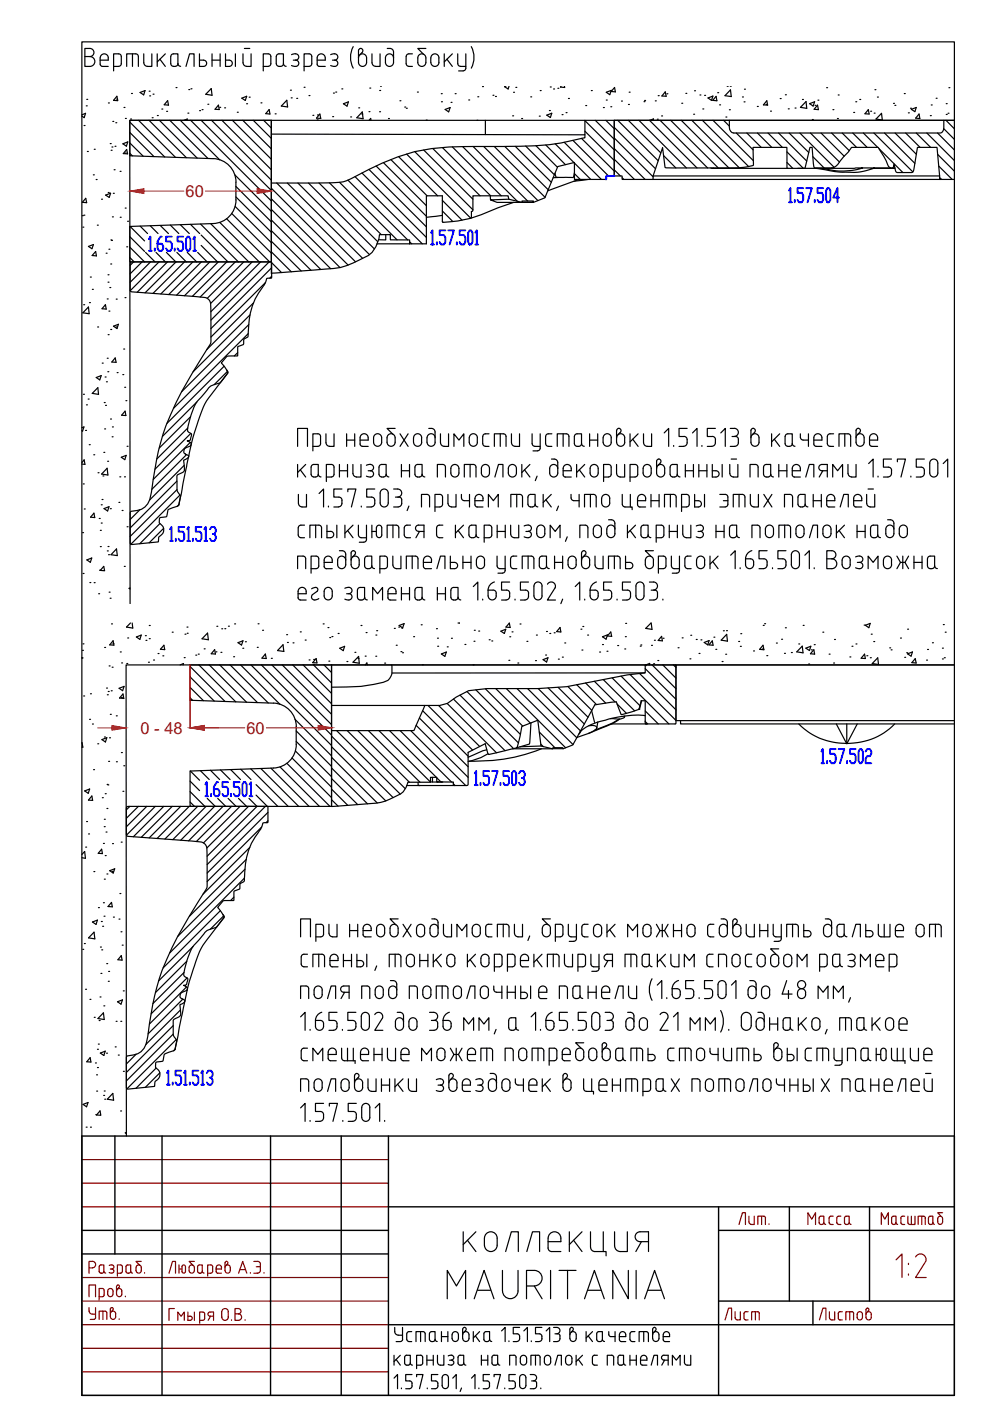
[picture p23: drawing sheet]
<svg xmlns="http://www.w3.org/2000/svg" width="210mm" height="297mm" viewBox="0 0 210 297" stroke-linecap="round" stroke-linejoin="round" font-family="sans-serif">
<defs><g id="words">
<g font-size="5.7" fill="#720000">
<text x="155.6" y="260.7">Лит.</text>
<text x="170" y="260.7">Масса</text>
<text x="185.6" y="260.7">Масштаб</text>
<text x="17.6" y="280.8">Утв.</text>
<text x="152.4" y="281.2">Лист</text>
</g>
<text font-size="5.7" x="172.5" y="281.2">Листов</text>
<g font-size="3.5" fill="#f00">
<text x="39.3" y="41.7">60</text>
<text x="29.8" y="155.6">0 - 48</text>
<text x="52.3" y="155.5">60</text>
</g>
</g></defs>
<g fill="none" stroke="#000" stroke-width=".25">
<path d="M17.4 8.9h185v287h-185zM18 12h1M19 10.3h-1v3.8h1M19.1 10.3a.86 .86 0 0 1 .8 .8 .86 .86 0 0 1-.8 .9 1.05 1.05 0 0 1 1 1 1.05 1.05 0 0 1-1 1.1M21.2 12.7h1.7a.9 .9 0 0 0-.5-1.2 .9 .9 0 0 0-1.1 .8v1.5l.4 .3h1.2M24.1 14.1h1M25.1 11.4h-1v3.6M25.2 11.4l.4 .3 .1 .3v1.5l-.1 .3-.4 .3M26.9 14.1v-2.7h1.9l.5 .3v2.4M27.9 19.8h.1M28.1 11.4v2.7M29.7 19.6l1.1-.4-.3 .9z"/>
<path d="M30.5 11.4v1.9a.75 .75 0 0 0 .8 .8M31.6 19.3h.1M32.2 11.4v2.7h-1M32.4 20h.1M33.3 11.4v2.7M33.9 12.6l1.2 1.5M35.1 11.4l-1.8 1.7M36.8 14.1h.3M37.3 18.6h.1M37.7 13.5v-2.1l-1.2 .1-.3 .5v1.5l.3 .5 .3 .1M37.7 13.5l-.1 .3-.4 .3M37.7 13.5l.1 .3 .5 .3"/>
<path d="M39.4 14.1l.8-2.7h.9v2.7M40 19h.1M40.5 18.8h.1M42.3 11.4v2.7h.8a.67 .67 0 0 0 .7-.7 .67 .67 0 0 0-.7-.7h-.8M44.8 18.8l.2 1.4-1.4-.2zM45 12.7h1.7M45 11.4v2.7M46.7 11.4v2.7M47.8 12.7h.8M47.8 11.4v2.7h.8M48.6 12.7a.67 .67 0 0 1 .7 .7 .67 .67 0 0 1-.7 .7M49.9 11.4v2.7"/>
<path d="M51.5 11.4v1.9a.75 .75 0 0 0 .8 .8M51.8 10.3h1.2M53.2 11.4v2.7h-.9M55.8 14.1h1.1M56.9 14.1l.4-.3 .1-.3-.1-1.8-.4-.3h-1.1v3.6M59.1 14.1h.4M60.1 13.5v-2.1l-1.2 .1-.3 .5v1.5l.3 .5 .3 .1M60.1 13.5l-.1 .3-.5 .3M60.1 13.5l.1 .3 .5 .3M61.6 19.1h.1M61.8 13.9l.9 .2M62.2 12.7h.5"/>
<path d="M62.7 11.4l-.9 .2M62.7 11.4a.67 .67 0 0 1 .7 .7 .67 .67 0 0 1-.7 .6 .67 .67 0 0 1 .7 .7 .67 .67 0 0 1-.7 .7M64.5 18.5h.1M64.5 14.1h1M65.5 11.4h-1v3.6M65.5 11.4l.5 .3 .1 .3v1.5l-.1 .3-.5 .3M67.2 12.7h1.8a.91 .91 0 0 0-.6-1.2 .91 .91 0 0 0-1.2 .8v1.3l.3 .4 .2 .1M67.7 14.1h1.3M70.1 11.6a.86 .86 0 0 1 1-.2 .86 .86 0 0 1 .5 .9l-.6 .4M70.5 12.7h.5M70.7 19.7h.1M71 12.7a.72 .72 0 0 1 .5 1.1 .72 .72 0 0 1-1.1 .2l-.3-.1"/>
<path d="M71.2 19.5h.1M72.5 18.8h.1M74.9 9.9a4.8 4.8 0 0 0 0 4.5M76.5 10.3l.3 .1 .1 .4-.6 .8M76.5 10.3l-.4 .2-.1 .2v2.5a.86 .86 0 0 0 .9 .9 .86 .86 0 0 0 .8-.9v-.9a.86 .86 0 0 0-.8-.9 .86 .86 0 0 0-.9 .9M78.4 18.7h.1M78.9 11.4v1.9a.75 .75 0 0 0 .7 .8M80.5 19.2h.1M80.6 11.4v2.7h-1M80.7 18.3h.1M82.1 10.3a1.03 1.03 0 0 1 1.3 .4v2.5a.86 .86 0 0 1-.8 .9 .86 .86 0 0 1-.9-.9v-.9a.86 .86 0 0 1 .9-.9 .86 .86 0 0 1 .8 .9M86.1 12v1.5"/>
<path d="M86.1 13.5l.1 .3 .5 .3M86.7 14.1h.7M87.4 11.4l-1 .1-.3 .5M88.5 19.5h.1M88.8 11.7a.86 .86 0 0 1 1-.2 .86 .86 0 0 1 .5 .8v.9a.86 .86 0 0 1-.9 .9 .86 .86 0 0 1-.8-.9v-.9zM90.3 10.3h-1.7l1.2 1.2M93 12.3v.9M93.1 12.3a.86 .86 0 0 0-.9-.9 .86 .86 0 0 0-.8 .9l-.1 .9a.87 .87 0 0 0 .9 .9 .87 .87 0 0 0 .9-.9M93.6 19.9h.1M94.2 11.4v2.7M94.8 12.6l1.1 1.5M95.9 11.4l-1.7 1.7"/>
<path d="M96.5 19.9h.1M97 11.4l.1 2.1 .2 .5 .3 .1M97.2 15h1M97.6 14.1h1.2M98.8 11.4v3.1l-.3 .4-.3 .1M99.9 9.9a4.8 4.8 0 0 1 0 4.5M102.3 18.4h.1M107.3 18.3l-.3 .1 .7 .5 .2-.6M108.9 19.6h.1M109.4 18.5h.1M114.5 19.2h.1M116.7 18.4h.1"/>
<path d="M117.4 18.9h.1M118.3 18.7h.1M119 18.3l-.2 .2h.9v-.2M125.4 19.2h.1M128.5 19.6l1.1-.4-.3 .9zM130.3 18.5l.2 1-.9-.1zM133.4 19.5h.1M141.1 19.5l.1 .9-.9-.1zM141.4 19.9h.1M145.4 19.8h.1M147.3 19.2h.1M152.2 19.6h.1"/>
<path d="M154.2 18.3h.1M154.8 18.3h.1M154.9 19.1l.1 1.4-1.3-.2zM157.8 18.9h.1M175.3 18.6h.1M185.5 19h.1M191.7 19.8h.1M201.2 18.6h.1M17.4 24.3l.7-.3-.3 .9-.4-.3M17.8 26.6h.1M18.3 22.4h.1M18.4 21.1h.1"/>
<path d="M18.5 32.1h.1M19.8 37.1h.1M20 31.7h.1M20.4 38.1h.1M23 21.8h.1M23.4 30.4h.1M23.6 31.9h.1M23.7 31.2h.1M23.9 25.7h.1M24.2 36h.1M24.4 31h.1M24.6 26h.1"/>
<path d="M24.7 21h.1M24.8 20.4l.2 .9h-.9zM25.5 36.3h.1M26.1 30.5l1-.4-.3 .9zM26.3 22.8h.1M26.5 32.5h.1M26.6 25.1h.1M26.9 31.7l.2 .9h-1zM27.5 32.5l.6 .5M27.5 30.3l2.9 2.8M27.5 28.1l5.1 5.1M27.5 25.9l7.4 7.4"/>
<path d="M27.7 25.2h.1M29.4 25.5l7.8 7.9M31.6 25.5l7.9 7.9M31.7 20.3h.1M32.3 25h.1M33.4 24.5h.1M33.8 25.5l8 8M34.3 23.1h.1M35.3 23.6h.1M35.5 21.3l.2 1-.9-.1zM36 25.5l8.1 8.1M38.2 25.5l8.4 8.4"/>
<path d="M39 25.5l.7-.3-.1 .3M39.8 24h.1M40.4 25.5l17.1 17.1M42.3 23.5h.1M42.7 25.5l14.8 14.9M42.8 23.2h.1M44.1 22.1h.1M44.9 25.5l12.6 12.7M45.2 33.6a5 5 0 0 1 4.8 5v3.8a5 5 0 0 1-4.8 5l-17.7 .6v7.5h30v-30h-30v7.5l17.7 .6M46.3 22.3l.2 .9h-.9zM46.6 22.8h.1M47.1 25.5l10.4 10.5"/>
<path d="M47.6 22.9h.1M49.3 25.5l8.2 8.2M49.8 37.1l7.7 7.7M50 39.5l7.5 7.5M50.3 23.8h.1M51.3 20.8l1-.4-.3 .9zM51.5 25.5l6 6M52.3 22h.1M52.8 20.6h.1M53.7 25.5l3.8 3.8M55.3 21.8h.1M55.9 25.5l1.6 1.6"/>
<path d="M57.1 23.2l.1 1-.9-.1zM57.5 25.5v32.4l9.3-.7a21.2 21.2 0 0 0 8.1-1.4l2.3-1.2a4.3 4.3 0 0 0 2.7-2.9h6.9M57.5 39.9l16.3 16.3M58.3 24.1h.1M58.7 38.8l16.7 16.7M60.8 21.3l.2 1.4-1.4-.2zM60.9 38.8l16 16M61.7 20.8h.1M62.9 20.9h.1M63.2 38.8l15.1 15.2M65.4 38.8l14 14M65.5 20.3h.1"/>
<path d="M66.3 24.5h.1M67.2 25.4h.1M67.3 24.4h.1M67.6 38.8l12.5 12.5M67.8 24.2l.2 .9-.9-.1zM69.8 38.8l11 10.9M70.5 24.7h.1M72 38.7l12.2 12.1M72.8 22l1.1-.4-.3 .9zM73.8 38.2l12.6 12.7M74.3 24.8h.1M75.3 37.5l14.2 14.2"/>
<path d="M76.1 22.9h.1M76.7 24.2h.1M76.8 36.7l13.6 13.6M76.8 23.7l.2 1.5-1.4-.2zM78.2 23.7h.1M78.2 35.9l12.2 12.2M78.3 25.5l.3-.4 .1 .4M79.8 35.2l10.6 10.7M80.5 23.7h.1M81.3 34.5l9.1 9.1M82.4 25.1h.1M82.9 33.9l7.7 7.6"/>
<path d="M84.5 33.2l8.3 8.3M84.8 21.4h.1M85.8 22.7h.1M86.1 23h.1M86.2 32.7l13.6 13.6M87.9 32.1l12.4 12.4M89.8 31.8l10.5 10.4M90.4 25.5h.1M91.8 31.5l10 10M93.6 21.6h.1M93.8 31.3l10.2 10.2M94.4 23.2l1-.4-.3 .9z"/>
<path d="M95.6 21.7h.1M95.9 31.1l10.4 10.4M98.1 31.1l11.6 11.6M99.4 21.2h.1M100.3 31.1l11.6 11.5M101.1 25.5h.1M101.3 20.5h.1M102.6 31.1l11.4 11.4M102.9 25.5v3M104.5 20.2h.1M104.8 31.1l10.8 10.7M105.1 20.5h.1"/>
<path d="M107 31.1l9.2 9.1M108.7 24.6h.1M109.3 31l7.6 7.6M110.6 25.1h.1M111.5 31l6 6M112.5 20.5h.1M113.6 30.9l4.6 4.6M114.3 24.6h.1M115.7 30.7l4.2 4.2M115.9 24.4l1.1-.4-.3 .9zM116.5 23.4h.1M117.7 30.5l4 4"/>
<path d="M118.3 37.6l-1 .1M119.2 24.3h.1M119.6 30.2l7.9 7.8M120 23.9h.1M120.5 20.9h.1M121.5 29.8l7.5 7.5M121.8 36.6l-.2 1h-.3h-3.3l-.3-.9M121.8 34.6l3.5 3.4M121.8 36.8l1.2 1.2M122.8 38l-6.7 2.5M123.3 29.3l6.9 7M124 25.5v3.1l-66.5-.2"/>
<path d="M124 28.6v.6a67.3 67.3 0 0 1-18.7 1.9h-4.9a42.5 42.5 0 0 0-22.2 4.8l-2.2 1.2a8.9 8.9 0 0 1-5.9 1.7h-12.6M124 25.6l6.2 6.2M124 27.8l6.2 6.2M124.2 22.4h.1M124.7 38l-3 .4M126.2 25.5l4 4M127.9 22.8h.1M128.4 38h-6.6v-3.6l-3.5 .9-2.8 6.6-2.4 1v-.3h-2.4v.3h2.4M128.5 25.5l1.7 1.8M128.5 21.2h.1M129.5 22.6h.1M130.2 25.5h72.2h-174.9l.1 102.5"/>
<path d="M130.2 25.5v11.8h1.6l.2 .7h6.4l.1-.7M130.2 25.5v11.7M130.2 27l8.8 8.8M130.2 29.3l8.3 8.2M130.2 31.5l6.6 6.5M130.2 33.8l4.3 4.2M130.2 36l1.3 1.3M131 25.5l8.6 8.6M131.8 21.4h.1M131.9 37.7l.4 .3M133.2 25.5l6.9 6.9M133.2 22.1h.1"/>
<path d="M135.5 25.5l10 10.1M136.5 21.6h.1M136.7 21.3h.1M138.3 38h61M138.5 25.5l.1-.3-.9 .3 10.1 10.1M138.5 37.3h60.7M138.9 21.4h.1M139.4 25.3h.1M139.6 20.3h.1M140 25.5l10 10.1M140.3 24.6h.1M140.7 33l2.6 2.6"/>
<path d="M142.2 25.5l10.1 10.1M144.4 25.5l10.1 10.1M144.5 21.9h.1M146.7 25.5l10 10.1M147.1 24.2h.1M148.4 20.1h.1M148.9 25.5l9.8 9.8M149 23.1h.1M149.4 20.2h.1M150.1 20.8l1.1-.4-.3 .9zM150.7 35.6l19.9 .1 1.1-4.5h.5l.2 3.4 .3 1h3.6a2.3 2.3 0 0 0 1.9-1.5l2.4-2.9h5.6l1.2 2 .8 1.6a.9 .9 0 0 0 1.1 .8l.3-.8 .4 1.7 2.7 .1a.79 .79 0 0 0 .8-.1 .79 .79 0 0 0 .3-.8l.7-4.5h4.2l.5 6.1M151.2 25.5l8.5 8.6"/>
<path d="M151.8 20.4l.2 1-.9-.1zM152.6 22.2h.1M153.4 25.5l1.2 1.2M153.9 24.8h.1M154.6 23.3h.1M154.6 25.5v1.5a1.11 1.11 0 0 0 1 1.2h43.8a1.07 1.07 0 0 0 .7-1.2v-1.5M156.1 28.2l3.6 3.6M157.4 20.6h.1M157.8 21.6h.1M158.3 28.2l3.1 3M160.6 22.6h.1M160.6 28.2l3 3"/>
<path d="M162.4 22.1h.1M162.6 21.4l.2 .9-.9-.1zM162.8 28.2l3.1 3M163.4 23.6h.1M165.1 28.2l5.9 5.9M165.4 20.9h.1M166.5 20.1h.1M166.9 35.7l-.1-4.5h-7.1v3.8a8.1 8.1 0 0 1-3.5 .6l-15.1-.1-.6-4.2-2 6M166.9 35.7h.1M166.9 32.2l3.4 3.5M166.9 34.4l1.2 1.3M167.1 23.1h.1"/>
<path d="M167.3 28.2l4.2 4.1M168.6 22.9h.1M169.2 35.7l13.7-.1a15.2 15.2 0 0 1-8.6 .1M169.6 28.2l7.2 7.3M170.1 21.1h.1M170.9 21.5l.1 1.5-1.3-.2zM171.7 22l1-.4-.3 .9zM171.8 28.2l6.2 6.2M172.2 25.3h.1M172.3 33.2l2.4 2.4M172.8 22.3h.1M173.3 22.3l.2 .9h-.9z"/>
<path d="M173.4 21.2h.1M174.1 28.2l4.9 4.9M176.3 28.2l3.8 3.7M176.6 23.2h.1M177.5 25.1h.1M177.7 20.1h.1M178.6 28.2l3 3M180.8 28.2l3.1 3M181 23.8h.1M181.4 21.6h.1M182.3 21.1h.1M182.9 35.6h2.5a14.6 14.6 0 0 1-7.2 .9l-5.2-.8"/>
<path d="M183 28.2l3.1 3M184.1 23.2l.2 1-.9-.1zM184.6 23.6h.1M185.2 35.7h4.6M185.3 28.2l8.2 8.3M185.3 24h.1M185.4 35.6h3.4M186 20.6h.1M186.4 31.5l5 5.1M186.9 24l.2 1.4-1.4-.2zM187.5 28.2l6.5 6.4M189.3 35.6h.4"/>
<path d="M189.4 21.9h.1M189.7 22.3h.1M189.8 28.2l4.5 4.5M192 28.2l3.1 3M192.6 23.9h.1M193 23h.1M193.2 23.2l1.1-.4-.3 .9zM194.3 28.2l3 3M194.9 24.2l.1 .9-.9-.1zM196.5 28.2l5.9 5.9M197.3 24.5h.1M197.4 22.3h.1"/>
<path d="M198.5 20.8h.1M198.8 28.2l3.6 3.7M198.8 32.7l3.6 3.7M199 35.2l2.9 2.8M199.2 37.3l.1 .7h3.1M199.2 37.6l.4 .4M200.1 27.3l2.3 2.3M200.6 25.5l1.8 1.9M200.6 24.3h.1M200.6 22h.1M201 24h.1M17.5 45.7h.1"/>
<path d="M17.6 48.2h.1M17.8 45.6h.1M18.2 42l.2 1-.9-.1zM18.8 52.2l1-.4-.3 .9zM19.2 58.7h.1M20.3 53.3l.1 1-.9-.1zM20.6 47.7h.1M21.5 42.2h.1M22.4 41.4l1.1-.4-.3 .9zM22.5 53.7h.1M22.9 59.8h.1M22.9 58.3h.1"/>
<path d="M22.9 40.8h.1M23.1 52.8h.1M23.5 56h.1M23.5 50.9h.1M23.6 51h.1M23.8 46h.1M24 41h.1M25.5 46.1h.1M26.5 44.1h.1M26.9 52.3h.1M27.1 46.9h.1M27.5 54.6l.9 .9"/>
<path d="M27.5 52.4l3.1 3.1M27.5 50.2l3.1 3.1M27.6 48l3 3.1M27.7 55.6l29.7-.1 .2 .2v3.2l-1 .1-.4 1a17.2 17.2 0 0 0-3.6 11.1l-.1 .4-.8 .5-.1 1.1-1.2 .4v2h-2.2l-1.3 1.4 .4 .4a3.3 3.3 0 0 1 1 1.8l-1.1 1.4a1.91 1.91 0 0 1-1.8 1 3.5 3.5 0 0 0-2 1.8 9.1 9.1 0 0 0-2.7 4.1l-.7 2.5a1.48 1.48 0 0 0 0 1.8 .74 .74 0 0 1 .4 1.2l-.1 .4-.6 .2 .8 .4-.1 .6a1.46 1.46 0 0 0-1.4 1.3l.2 .4 .7 .3a.53 .53 0 0 1 0 .6 .53 .53 0 0 1-.5 .3l-.5 .2 .2 2a.77 .77 0 0 1-.6 .7l-.9 .4-.1 .2v1.9a2.48 2.48 0 0 0 .7 2.3l-.1 1.2a.91 .91 0 0 1-.8 1.1l-1.7 .7-.3 1.4-1.3 .2a1.09 1.09 0 0 0 .3 1.6 1.55 1.55 0 0 1-.6 2.6l-.2 1-5.8 .5v-6.9a7.1 7.1 0 0 0 3-1l.6-.7 .4-.9 .4-1.6a54.1 54.1 0 0 1 8.7-25.3l3.7-5.9 .2-.7a52.5 52.5 0 0 0-.1-8.4l-.3-.5-.8-.4-15.8-1.3zM28.3 55.5l-.7 .7M29.7 47.9l1.6 1.6M30.1 55.5l-2.5 2.5M30.9 53.5l2 2M31.9 47.9l1.6 1.6M31.9 55.5l-4.3 4.3M33.1 53.5l2 2M33.7 55.5l-6.1 6.1"/>
<path d="M34 47.8l1.7 1.7M35.3 53.5l2 2M35.5 55.5l-6.4 6.5M36.1 47.7l1.8 1.8M37.3 55.5l-6.5 6.6M37.5 53.5l2 2M38.2 47.7l1.9 1.8M39.1 55.5l-6.7 6.7M39.7 53.5l2 2M40.4 47.6l1.9 1.9M40.9 55.5l-6.8 6.8M41.9 53.5l2 2"/>
<path d="M42.5 47.5l8 8M42.7 52l3.4 3.5M42.7 49.8l5.6 5.7M42.7 55.5l-6.9 6.9M44.5 55.5l-7.1 7.1M44.7 47.4l8 8.1M46.3 55.5l-7.2 7.2M46.6 47.1l8.4 8.4M48 46.4l9.2 9.1M48.1 55.5l-7.3 7.3M49.1 45.3l8.4 8.3M49.8 43.8l7.7 7.6"/>
<path d="M49.9 55.5l-7.5 7.5M50 41.7l7.5 7.5M51.7 55.5l-7.8 7.8M53.5 55.5l-8.8 8.8M55.3 55.5l-10.6 10.6M56.3 59.9l-11.6 11.6M57.1 55.5l-12.4 12.4M57.5 42.1l14.6 14.6M57.5 44.4l12.6 12.6M57.5 46.6l10.5 10.5M57.5 48.9l8.4 8.4M57.5 51.1l6.4 6.4"/>
<path d="M57.5 53.4l4.3 4.2M57.5 55.6l2.2 2.2M57.6 56.8l-12.9 12.9M57.6 58.6l-.4 .4M79.9 51.7l.4-1.1 .2-.9h2.3v1.1l4 .1v.8M81.8 49.7v1.2l-1.5-.1M86.8 51.3l.5 .4M93.8 45.7l-3.4 .4M93.8 42.5l4.2 4.2M93.8 44.7l2.2 2.3M93.8 47l.1 .1M103.9 41.5l.1 .9"/>
<path d="M107.9 42.2l-3.9 .2 1.4 .5h5.3l-2.8-.7-.2-.7h-7.4v3.1l-.4 .2v1.4l-2.8 .6-3.1 .3-.2-.1v-5.5h-3.4v10.2h-3.6M108.9 42.9l-9.2 3.4M17.7 64.6h.1M18.8 65.1l.1 1.4-1.3-.2zM19 64.2h.1M19.6 61.3h.1M20.7 69.3h.1M21.7 77h.1M22.3 79.9h.1M22.4 64.6l.1 .9h-.9zM22.7 63.4h.1M22.7 76h.1"/>
<path d="M22.9 78.8h.1M22.9 71h.1M23.1 66h.1M23.3 61h.1M23.5 69.9h.1M24.1 69.2l1-.4-.3 .9zM24.4 75.9l.2 .9h-.9zM24.6 69.3h.1M24.6 63.4h.1M24.8 79h.1M26 79.4h.1M26.2 74h.1"/>
<path d="M26.5 63.1h.1M47.5 77.6l-12.1 12.2M48 78.4l.3 .7-3 3.9a14.4 14.4 0 0 0-3.3 6.4l-1.4 4.5-2.7 13.2M48.2 78.7l-2.8 2.8M50.4 74.8l-.7 .7M52.6 70.7l-15.8 15.9M52.7 68.8l-14.2 14.3M53 66.8l-12.1 12M53.8 64.2l-10 9.9M17.4 98.1l.4-.6 .2 1-.6-.1M17.4 90.7l.4-.2-.3 .9-.1-.1M17.7 83.6h.1"/>
<path d="M18.1 91.3h.1M18.3 85.8h.1M18.7 84.6h.1M18.9 94.3h.1M19.9 96.4h.1M20.4 80l1.1-.4-.4 .9zM20.7 82.2l.2 1.4-1.3-.2zM22 95.9h.1M22.1 85.4h.1M22.2 90.9h.1M22.4 85.9h.1M22.6 80.9h.1"/>
<path d="M22.7 99.3l.2 1.4-1.4-.2zM22.8 97.8h.1M23.4 88.8h.1M23.8 92.6h.1M23.8 90.5h.1M25.7 97l1.1-.5-.3 1zM26.4 82.1h.1M26.5 87.2l.2 .9-.9-.1zM26.7 84.9h.1M26.9 94.6h.1M39.1 98.7l-7.4 7.3M39.5 96.4l-7.3 7.3"/>
<path d="M39.8 90.7l-6.6 6.6M40.3 93.8l-7.8 7.8M40.4 88.4l-6.6 6.6M40.4 91.9l-7.5 7.6M41.7 85.2l-7.3 7.3M63.1 94.6v-3.8h2.1v3.8M63.1 98.5v2.6M63.7 99.6l1.1 1.5M64.8 98.5l-1.7 1.7M66 99v1.6M66 99l.3-.4 1.2-.1v2.1M66.3 94.6h1.1"/>
<path d="M67.4 92h-1.1v3.6M67.4 92l.5 .3 .1 .2v1.6l-.1 .2-.5 .3M69.1 92v1.9a.75 .75 0 0 0 .8 .7M70.3 98.5h-1.1v3.6M70.3 98.5l.4 .3 .1 .2M70.8 92v2.6h-.9M70.8 99v1.6l-.1 .2-.4 .3M72 99.8h1.7M72 98.5v2.6M73.5 93.3h1.7M73.5 92v2.6M73.7 98.5v2.6"/>
<path d="M74.8 98.5v1.9a.75 .75 0 0 0 .8 .7h.9v-2.6M75.2 92v2.6M76.3 93.3h1.8a.91 .91 0 0 0-.6-1.3 .91 .91 0 0 0-1.2 .8v1.4l.3 .4h.2M76.8 94.6h1.3M78.1 99.8h.4M78.5 99.8a.72 .72 0 0 1 .6 1 .72 .72 0 0 1-1.1 .3l-.3-.2M78.5 98.5a.67 .67 0 0 1 .7 .6 .67 .67 0 0 1-.7 .7M78.5 98.5l-.8 .1M79.5 92.2a.86 .86 0 0 1 .9-.2 .86 .86 0 0 1 .5 .8v1a.86 .86 0 0 1-.8 .8 .86 .86 0 0 1-.9-.8v-1zM80.3 99l.1 1.6a.78 .78 0 0 0 .7 .5 .78 .78 0 0 0 .8-.5M80.4 99l.2-.4 1.3-.1v2.1M82.3 92.2a.86 .86 0 0 1 .9-.2 .86 .86 0 0 1 .6 .8v1a.86 .86 0 0 1-.9 .8 .86 .86 0 0 1-.8-.8v-1z"/>
<path d="M83.8 90.8h-1.7l1.2 1.3M84.8 92l1.7 2.6M85.1 98.5v2.6M85.1 99.8h1.7M86.5 92l-1.7 2.6M86.8 98.5v2.6M88 99l.1 1.8 .5 .3M88.5 98.5h1v2.1a.71 .71 0 0 1-1 .5M88.6 98.5l-.5 .3-.1 .2M89.4 92.8v1M89.4 92.8a.86 .86 0 0 0-.8-.8 .86 .86 0 0 0-.9 .8v1a.87 .87 0 0 0 .8 .8 .87 .87 0 0 0 .9-.8M90.9 90.8a1.03 1.03 0 0 1 1.3 .5v2.5"/>
<path d="M92.3 92.8a.86 .86 0 0 0-.9-.8 .86 .86 0 0 0-.8 .8l-.1 1a.87 .87 0 0 0 .9 .8 .87 .87 0 0 0 .9-.8M93.4 92v1.9a.75 .75 0 0 0 .8 .7M94.4 99l-.2-.4-1.5-.1v2.6M94.4 99v2.1M95.1 92v2.6h-1M95.8 98.7a.86 .86 0 0 1 1-.2 .86 .86 0 0 1 .5 .8v1a.86 .86 0 0 1-.8 .8 .86 .86 0 0 1-.9-.8v-1zM96.2 94.6v-2.6l1.1 1.3 1-1.3v2.6M99.7 98.5v2.6M100.9 99l-.3-.4-.2-.1h-2v2.6M100.9 99v2.1M101.2 92.8v1M101.2 92.8a.86 .86 0 0 0-.8-.8 .86 .86 0 0 0-.9 .8v1a.87 .87 0 0 0 .9 .8 .87 .87 0 0 0 .8-.8"/>
<path d="M102.3 98.7a.86 .86 0 0 1 1-.2 .86 .86 0 0 1 .5 .8v1a.86 .86 0 0 1-.9 .8 .86 .86 0 0 1-.8-.8v-1zM102.9 94.6h.8M103.7 92h-.8l-.5 .3-.1 1.8 .3 .4 .3 .1M106.1 92v2.6M106.7 92h-1.9v2.6M106.7 92l.3 .1 .3 .4v2.1M108 98.7a.86 .86 0 0 1 1-.2 .86 .86 0 0 1 .5 .8v1a.86 .86 0 0 1-.9 .8 .86 .86 0 0 1-.8-.8v-1zM108.4 92l.1 1.9a.75 .75 0 0 0 .7 .7M110.2 92v2.6h-1M110.6 98.5v2.6M111.2 99.6l1.2 1.5M112.4 98.5l-1.8 1.7"/>
<path d="M112.8 92v2.1M112.8 94.1l.3 .4 .3 .1M113.4 94.6h1.1M114.5 92v3.3l-.5 .3h-1M115.7 92.5v1.6M115.7 94.1l.1 .2 .5 .3M116.2 94.6h.8M116.9 97.3a1.03 1.03 0 0 1 1.3 .5l.1 .3M117 92l-1 .1-.3 .4M118.2 94.6v-2.6h1.9l.5 .3v2.3M118.3 98.1v2.2a.86 .86 0 0 1-.9 .8 .86 .86 0 0 1-.9-.8v-1a.86 .86 0 0 1 .9-.8 .86 .86 0 0 1 .9 .8M119.4 99.8h1.7a.91 .91 0 0 0-.6-1.3 .91 .91 0 0 0-1.1 .8v1.4l.2 .4h.3"/>
<path d="M119.4 92v2.6M121.8 92.5v1.6M121.8 92.5l.3-.4 1.2-.1v2.1M121.8 94.1l.1 .2 .5 .3M122.3 98.5v2.6M122.3 94.6h.4M122.8 99.6l1.2 1.5M123.3 94.1l-.3 .4-.3 .1M123.3 94.1l.1 .2 .5 .3M124 98.5l-1.7 1.7M125 93.3h1.7M125 92v2.6"/>
<path d="M125.4 98.7a.86 .86 0 0 1 .9-.2 .86 .86 0 0 1 .5 .8v1a.86 .86 0 0 1-.8 .8 .86 .86 0 0 1-.9-.8v-1zM126.7 92v2.6M127.9 92.8v1M127.9 92.8a.86 .86 0 0 1 .8-.8 .86 .86 0 0 1 .9 .8v1a.85 .85 0 0 1-.9 .8 .85 .85 0 0 1-.8-.8M129.6 99l-.1 1.8-.5 .3h-1M129.6 99l-.3-.4-1.3-.1v3.6M130.7 91.3v2.5M130.7 98.5v1.9M130.7 91.3a.48 .48 0 0 1 .7-.4 .48 .48 0 0 1 .1 .8l-.5 .5M130.7 92.8a.86 .86 0 0 1 .9-.8 .86 .86 0 0 1 .9 .8l-.1 1a.85 .85 0 0 1-.8 .8 .85 .85 0 0 1-.9-.8M132.4 98.5v2.6h-.9a.75 .75 0 0 1-.8-.7M133.6 92v2.6"/>
<path d="M134.2 93.1l1.1 1.5M135.2 99l-.1 1.8-.4 .3h-1.1M135.2 99l-.3-.4-1.3-.1v3.6M135.3 92l-1.7 1.7M136.4 92l.1 1.9a.75 .75 0 0 0 .7 .7M136.6 98.7a.86 .86 0 0 1 .9-.2 .86 .86 0 0 1 .6 .8v1a.86 .86 0 0 1-.9 .8 .86 .86 0 0 1-.8-.8v-1zM138.2 92v2.6h-1M140 98.2l-.5 .5M140 98.2a.47 .47 0 0 0-.1-.8 .47 .47 0 0 0-.7 .4v2.5a.86 .86 0 0 0 .9 .8 .86 .86 0 0 0 .8-.8v-1a.86 .86 0 0 0-.8-.8 .86 .86 0 0 0-.9 .8M140.8 91.8l1-1v3.8M142.1 99v1.6M142.1 99l.3-.4 1.2-.1v2.1"/>
<path d="M142.8 94.5v.1M144 94.6h.9M145.3 99.8h1.7M145.3 98.5v2.6M145.7 90.8h-1.7v1.7h1a.67 .67 0 0 1 .7 .7v.7a.75 .75 0 0 1-.8 .7M146.8 91.8l1-1v3.8M147 98.5v2.6M148.2 99.8h1.7M148.2 98.5v2.6M148.8 94.5v.1M149.9 98.5v2.6M150 94.6h.9"/>
<path d="M151 98.5v2.6h.8a.67 .67 0 0 0 .7-.6 .67 .67 0 0 0-.7-.7h-.8M151.7 90.8h-1.7v1.7h1a.63 .63 0 0 1 .7 .7v.7a.75 .75 0 0 1-.8 .7M152.8 91.8l1-1v3.8M153.1 98.5v2.6M154.7 98.5v1.9a.75 .75 0 0 0 .8 .7M154.8 94.6h1M154.8 90.8h.9M155 97.3h1.2M155.2 92.5l1.1 .1a1.34 1.34 0 0 1-.2 2h-.3M155.7 90.8a.86 .86 0 0 1 .8 .9 .86 .86 0 0 1-.8 .8M156.4 98.5v2.6h-.9M159.5 92.2l.5-.5a.47 .47 0 0 0-.1-.8 .47 .47 0 0 0-.7 .4v2.5a.86 .86 0 0 0 .9 .8 .86 .86 0 0 0 .8-.8v-1a.86 .86 0 0 0-.8-.8 .86 .86 0 0 0-.9 .8"/>
<path d="M160.7 99l-.2-.4-1.5-.1v2.6M160.7 99v2.1M161.9 99v1.6a.78 .78 0 0 0 .8 .5 .78 .78 0 0 0 .7-.5M161.9 99l.3-.4 1.2-.1v2.1M163.6 92v2.6M164.2 93.1l1.1 1.5M165.1 99.8h1.7M165.1 98.5v2.6M165.3 92l-1.7 1.7M166.5 92.5v1.6M166.5 92.5l.3-.4 1.2-.1v2.1M166.5 94.1l.3 .4 .2 .1"/>
<path d="M166.8 98.5v2.6M167 94.6h.4M168 94.1l-.3 .4-.3 .1M168 99.8h1.7a.91 .91 0 0 0-.6-1.3 .91 .91 0 0 0-1.1 .8v1.6l.5 .2h1.2M168 94.1l.3 .4 .3 .1M169.7 92v.7M169.7 92.7l.3 .5 1.4 .1M171.4 92v2.6M172.6 93.3h1.7a.91 .91 0 0 0-.6-1.3 .91 .91 0 0 0-1.1 .8v1.4l.2 .4h.2M173 94.6h1.3M174.5 99.8l-.8 1.3M175.4 99.8h-1.1a.67 .67 0 0 1-.7-.7 .67 .67 0 0 1 .7-.6h1.1v2.6"/>
<path d="M175.4 92.5v1.6M175.4 94.1l.3 .4 .3 .1M176 94.6h.7M176.7 92l-1 .1-.3 .4M177.9 94.6v-2.6h1.9l.5 .3 .1 2.3M179.1 92v2.6M179.8 98.5v1.9a.75 .75 0 0 0 .8 .7h.9v-2.6M181.8 92.2l.5-.5a.47 .47 0 0 0-.1-.8 .47 .47 0 0 0-.7 .4v2.5a.86 .86 0 0 0 .9 .8 .86 .86 0 0 0 .8-.8v-1a.86 .86 0 0 0-.8-.8 .86 .86 0 0 0-.9 .8M184.2 98.3l.9-1v3.8M184.4 93.3h1.7a.91 .91 0 0 0-.6-1.3 .91 .91 0 0 0-1.1 .8v1.4l.2 .4h.2M184.8 94.6h1.3M189 97.3h-1.7v1.7h1.1a.63 .63 0 0 1 .6 .7v.7a.75 .75 0 0 1-.7 .7h-1"/>
<path d="M190.3 97.9v-.6h1.7l-1 3.8M196 97.3h-1.7v1.7h1a.67 .67 0 0 1 .7 .7v.7a.75 .75 0 0 1-.8 .7h-.9M197.1 98.2v2.1a.86 .86 0 0 0 .9 .8 .86 .86 0 0 0 .8-.8v-2.1M197.1 98.2a.86 .86 0 0 1 .9-.9 .86 .86 0 0 1 .8 .9M200 98.3l.9-1v3.8M17.5 112.9h.1M17.7 102.6h.1M17.9 107.9h.1M18.4 118.7l1.1-.4-.3 .9zM19.9 108.8l.2 .9h-.9zM20.8 100.2h.1M21 109.9h.1"/>
<path d="M21.3 112.4h.1M21.3 115.9h.1M21.5 107h.1M21.5 110.9h.1M21.6 105.9h.1M21.8 100.9h.1M22.1 107.8l1-.4-.3 .9zM22.8 116.8h.1M22.9 115.9h.1M23 117.6h.1M23.4 107.9h.1M24.7 116.4l.2 1.4-1.4-.2z"/>
<path d="M25.2 106.5h.1M25.4 101.1h.1M25.9 108.2h.1M26.4 101.1h.1M26.9 111.7h.1M29.7 108.1l-2.1 2M33.9 111l-4.3 4.3M34.7 112l-3.1 3.1M37.5 102l-9.9 9.9M37.5 103.8l-9.9 9.9M37.9 107l-.3 .3M38.2 105l-10.5 10.4"/>
<path d="M63.3 104.8v1.9M64.6 111.3h-.8l-.5 .3-.1 1.8 .3 .5 1.1 .1M65 104.8v2.7h-1a.75 .75 0 0 1-.7-.8M66 100.6a.78 .78 0 0 0 .7 .5 .78 .78 0 0 0 .8-.5M66.9 111.3v2.7M67.5 100.6l.1 .2 .5 .3M67.6 111.3h-1.9v2.7M67.6 111.3l.5 .3 .1 .3v2.1M67.6 104.6l1-.9v3.8M68.7 119.2h1.7a.91 .91 0 0 0-.5-1.2 .91 .91 0 0 0-1.2 .8v1.3l.3 .4 .2 .1M69.2 101.1h1.1M69.3 111.3v2.7h.8a.67 .67 0 0 0 .7-.7 .67 .67 0 0 0-.7-.6"/>
<path d="M69.3 112.7h.8M69.6 107.3v.2M70.8 107.5h.9M71.4 111.3v2.7M71.9 105.4a.67 .67 0 0 1 .6 .7v.6M72 116.8h.5M72.5 106.7a.75 .75 0 0 1-.8 .8M72.5 103.7h-1.7v1.7h1M72.5 116.8a.75 .75 0 0 1 .8 .7v2.2a.86 .86 0 0 1-.9 .9 .86 .86 0 0 1-.8-.9v-.9a.86 .86 0 0 1 .8-.9 .86 .86 0 0 1 .9 .9M73.1 111.3v2.7M73.7 112.5l1.1 1.5M73.7 104.3v-.6h1.8l-1 3.8"/>
<path d="M74.8 111.3l-1.7 1.8M74.9 116.7l.4 .2 .1 .4-.7 .8M74.9 116.8l-.4 .2-.1 .2v2.5a.86 .86 0 0 0 .9 .9 .86 .86 0 0 0 .9-.9v-.9a.86 .86 0 0 0-.9-.9 .86 .86 0 0 0-.9 .9M76 111.3v2.1l.1 .3 .5 .3M76.2 115h.9M76.6 114h1.1M76.6 107.3v.2M77.3 118.5v1.5M77.3 118.5l.3-.5 1.2-.1v2.1M77.3 120l.1 .3 .5 .3M77.7 111.3v3.1l-.1 .3-.5 .2M78.8 120l-.1 .3-.4 .3"/>
<path d="M78.8 120l.1 .3 .5 .3M78.8 112.7h1M78.8 111.3v2.7M79.5 106.7a.75 .75 0 0 1-.8 .8h-1M79.5 103.7h-1.8v1.7h1.1a.67 .67 0 0 1 .7 .7v.6M79.8 111.9v1.5M79.8 111.9a.56 .56 0 0 1 .6-.6 .56 .56 0 0 1 .5 .6v1.5a.56 .56 0 0 1-.5 .6 .56 .56 0 0 1-.6-.6M80.9 103.9a.86 .86 0 0 1 .9-.2 .86 .86 0 0 1 .5 .8v2.1a.86 .86 0 0 1-.8 .9 .86 .86 0 0 1-.9-.9v-2.1zM81.9 100.6l.1 .2 .5 .3M82.1 114v-2.7h1.9l.5 .3 .1 2.4M83.3 117.9v1.9M83.3 119.8a.75 .75 0 0 0 .8 .8"/>
<path d="M83.3 111.3v2.7M83.5 103.7h.8a.86 .86 0 0 1 .9 .8 .86 .86 0 0 1-.9 .9M83.8 105.4h.8l.5 .3 .1 1M85 117.9v2.7h-.9M85.2 106.7a.75 .75 0 0 1-.8 .8h-.9M86.7 107.3l-.4 1M87 111.3h-.7l-.5 .3-.1 1.8 .3 .5 1 .1M87.4 117.9v2.7M88.8 111.3h1.1v2.7M88.8 112.7h1.1M88.8 111.3a.67 .67 0 0 0-.7 .7 .67 .67 0 0 0 .7 .7M88.9 112.7l-.7 1.3"/>
<path d="M89.4 107.5v-2.7h1.1l.5 .3 .1 2.4M89.5 100.6l.1 .2 .5 .3M89.8 119.2h1.7a.9 .9 0 0 0-.6-1.2 .9 .9 0 0 0-1.1 .8l.1 1.5 .4 .3h1.2M92.2 107.5h1.1M92.6 111.9v1.5M92.6 113.4l.3 .5 1 .1M93.3 104.8h-1.1v3.6M93.3 104.8l.5 .3v.3v1.5l-.2 .5-.3 .1M93.9 111.3l-1 .1-.3 .5M95 104.8v1.9M95.5 117.9v2.7h.9a.67 .67 0 0 0 .6-.7 .67 .67 0 0 0-.6-.7h-.9M96.6 111.3v2.7"/>
<path d="M96.7 104.8v2.7h-1a.75 .75 0 0 1-.7-.8M97.1 112.5l1.2 1.5M97.8 104.8l.1 1.1 .5 .2M98.1 119.2h1.8M98.1 117.9v2.7M98.3 111.3l-1.7 1.8M98.4 106.2h1.1M99.5 104.8v2.7M99.9 117.9v2.7M100 111.3h.9v2.1a.71 .71 0 0 1-.9 .6M100 111.3l-.5 .3-.1 1.8 .3 .5 .3 .1M100.7 106.2h1.7a.9 .9 0 0 0-.5-1.3 .9 .9 0 0 0-1.2 .8l.1 1.6 .4 .2h1.2"/>
<path d="M101 113.4v.3l.5 .3M101.3 118.2a.86 .86 0 0 1 .9-.2 .86 .86 0 0 1 .5 .8v.9a.87 .87 0 0 1-.8 .9 .87 .87 0 0 1-.9-.9v-.9zM102.7 114h1M103.5 107.5v-2.7l1.1 1.4 1-1.4v2.7M103.7 111.3h-1v3.7M103.7 111.3l.5 .3 .1 .3v1.5l-.3 .5-.3 .1M104.9 101.1l.8-2.6h.9v2.6M105.4 117.9v2.1M105.4 120l.1 .3 .5 .3M105.4 111.3v2.7M105.4 112.7h1.7M107.1 117.9v3l-.3 .5-.3 .1"/>
<path d="M107.1 111.3v2.7M108.2 118.5v1.5M108.3 120v.3l.5 .3M108.3 111.3v1.9M108.3 107.5v-2.7h1.9l.5 .3 .1 2.4M109.6 104.8v2.7M109.6 117.9l-1.1 .1-.2 .5M110 111.3v2.7h-1a.75 .75 0 0 1-.7-.8M111.1 111.5l.3-.1a.74 .74 0 0 1 1.1 .1 .74 .74 0 0 1-.2 1.1l-.3 .1a.7 .7 0 0 1 .7 .8 .7 .7 0 0 1-1 .5l-.6-.2M111.5 112.7h.5M112 117.9v2.7M112.5 104.8h1v2.1a.71 .71 0 0 1-1 .6"/>
<path d="M112.5 104.8l-.5 .3-.1 1.8 .3 .5 .3 .1M113.5 106.9l.3 .5 .2 .1M113.8 112.2v.9M113.8 112.2a.86 .86 0 0 1 .9-.9 .86 .86 0 0 1 .8 .9M113.8 113.1a.86 .86 0 0 0 .9 .9 .86 .86 0 0 0 .8-.9M113.9 101l-.4 .9M114.3 118.5v1.5M114.4 118.5l.2-.5 1.3-.1v2.1M114.4 120v.3l.5 .3M115.2 104.8v2.7M115.5 112.2v.9M115.7 106l1.2 1.5"/>
<path d="M115.9 120l-.3 .5-.3 .1M115.9 120l.1 .3 .4 .3M116.6 114v-2.7l1.1 1.4 1-1.4v2.7M116.9 104.8l-1.7 1.7M117.6 119.2h1.7M117.6 117.9v2.7M118.4 107.3l-.4 1M119.3 117.9v2.7M119.9 101.1h1.2M120.3 113.8l-.4 1M120.4 118.8v.9M120.5 118.8a.86 .86 0 0 1 .8-.9 .86 .86 0 0 1 .9 .9v.9a.85 .85 0 0 1-.9 .9 .85 .85 0 0 1-.8-.9"/>
<path d="M121.1 104.8v.8M121.1 105.6l.3 .5h.3M121.6 106.2h1.2M122.8 104.8v2.7M122.9 114v-2.7h1.2l.5 .3 .1 2.4M123.3 118.8a.86 .86 0 0 1 .9-.9 .86 .86 0 0 1 .8 .9M123.8 116.7l.4 .4-.1 .5M123.8 116.8l-.4 .2-.1 .2v2.5a.87 .87 0 0 0 .9 .9 .87 .87 0 0 0 .8-.9M123.9 107.5v-2.7h1.9l.5 .3 .1 2.4M124.1 117.6l-.5 .5M125 118.8v.9M125.2 104.8v2.7"/>
<path d="M125.8 112.2v.9M125.8 112.2a.86 .86 0 0 1 .9-.9 .86 .86 0 0 1 .8 .9M125.8 113.1a.86 .86 0 0 0 .9 .9 .86 .86 0 0 0 .8-.9M126.2 117.9v1.9a.75 .75 0 0 0 .7 .8M127.5 112.2v.9M127.6 105.7v.9M127.6 105.7a.86 .86 0 0 1 .8-.9 .86 .86 0 0 1 .9 .9v.9a.85 .85 0 0 1-.9 .9 .85 .85 0 0 1-.8-.9M127.9 117.9v2.7h-1M128.7 112.2v.9M128.7 112.2a.86 .86 0 0 1 .8-.9 .86 .86 0 0 1 .9 .9M128.7 113.1a.86 .86 0 0 0 .8 .9 .86 .86 0 0 0 .9-.9M129 110.2a1.03 1.03 0 0 1 1.3 .5l.1 2.4"/>
<path d="M130.3 117.9v2.7M131.9 104.8l.1 2.4 .5 .3h1.5v.6M132.6 117.9v2.7h.9a.67 .67 0 0 0 .7-.7 .67 .67 0 0 0-.7-.7h-.9M133 111.3v2.7M133.6 112.5l1.1 1.5M133.6 104.8v2.7M134.7 111.3l-1.7 1.8M135.2 105.7v1.3M135.2 105.7a.86 .86 0 0 1 .8-.9 .86 .86 0 0 1 .9 .9M135.2 107l.2 .4 1.5 .1M136.5 111.3h.9v2.1a.71 .71 0 0 1-.9 .6M136.5 111.3l-.5 .3-.1 1.8 .3 .5 .3 .1"/>
<path d="M136.8 118.8v.9M136.8 118.8a.86 .86 0 0 1 .9-.9 .86 .86 0 0 1 .9 .9l-.1 .9a.85 .85 0 0 1-.8 .9 .85 .85 0 0 1-.9-.9M136.9 105.7v.5h-1.7M137.4 113.4l.3 .5 .3 .1M138 106.2h1.7M138 104.8v2.7M138.5 116.8h-1.7l1.3 1.2M139.1 114h1.1l.5-.3 .1-1.8-.3-.5-1.4-.1v3.7M139.7 104.8v2.7M140.9 107.5v-2.7h1.9l.5 .3 .1 2.4M141.9 112.7h1.7M141.9 111.3v2.7"/>
<path d="M142.1 100.6a.78 .78 0 0 0 .7 .5 .78 .78 0 0 0 .8-.5M142.1 104.8v2.7M142.3 117.9v2.1M142.4 120v.3l.5 .3M143.6 100.6l.1 .2 .5 .3M143.6 111.3v2.7M144.1 117.9v3l-.3 .5-.3 .1M144.5 107.5h1.1l.5-.3v-1.8l-.2-.5-1.4-.1v3.6M144.8 111.3v1.9M144.8 113.2a.75 .75 0 0 0 .7 .8M145.2 118.5v1.5M145.2 120l.3 .5 .3 .1"/>
<path d="M146.5 111.3v2.7h-1M146.5 117.9l-1 .1-.3 .5M147.3 104.8v2.7h.8a.67 .67 0 0 0 .6-.7 .67 .67 0 0 0-.6-.6h-.8M147.6 111.5l.3-.1a.72 .72 0 0 1 1.2 .2 .72 .72 0 0 1-.6 1.1 .69 .69 0 0 1 .6 .8 .69 .69 0 0 1-.9 .5l-.6-.2M147.7 118.8v.9M147.7 118.8a.86 .86 0 0 1 .9-.9 .86 .86 0 0 1 .8 .9M147.7 119.7a.86 .86 0 0 0 .9 .9 .86 .86 0 0 0 .8-.9M148 112.7h.5M149.4 104.8v2.7M149.4 118.8v.9M150.5 117.9v2.7M151.1 119l1.2 1.6"/>
<path d="M151.8 112.7h1.7M151.8 111.3v2.7M152.3 117.9l-1.8 1.7M152.6 104.8l1.4 .1 .3 .5-.1 1.8-.4 .3h-1.2M153.4 106.2h.9M153.5 111.3v2.7M154.8 111.6l.4-.3h1v2.1a.79 .79 0 0 1-.8 .6 .79 .79 0 0 1-.7-.6zM154.9 117.7l1-.9v3.8M155.5 107.5v-2.7h1.9l.5 .3v2.4M156.2 113.4l.1 .3 .5 .3M156.7 104.8v2.7M158.1 118.5h1a.67 .67 0 0 1 .7 .7 1.05 1.05 0 0 1-.9 1.4 .86 .86 0 0 1-.8-.9z"/>
<path d="M159.1 104.8v1.9M159.4 116.7a1.83 1.83 0 0 0-1.3 1.8M159.4 114v-2.7h1.2l.5 .3v2.4M160.8 104.8v2.7h-.9a.75 .75 0 0 1-.8-.8M161.9 104.8l1.8 2.7M162.3 112.2a.86 .86 0 0 1 .8-.9 .86 .86 0 0 1 .9 .9M162.3 113.1a.86 .86 0 0 0 .8 .9 .86 .86 0 0 0 .9-.9M162.3 112.2v.9M162.6 116.8h-1.7v1.7h1.1a.67 .67 0 0 1 .6 .7v.6a.75 .75 0 0 1-.7 .8M163.4 100.6l.1 .2 .5 .3M163.7 104.8l-1.8 2.7M164 112.2v.9"/>
<path d="M166.4 111.3v2.7M166.6 116.8h-1.7v1.7h1.1a.67 .67 0 0 1 .6 .7v.6a.75 .75 0 0 1-.7 .8M167 111.3h-1.9v2.7M167.1 111.3l.4 .3 .1 .3v2.1M167.5 104.8h-1.2v2.7M167.5 104.8l.3 .1 .2 .5v2.1M168 117a.86 .86 0 0 1 1-.2 .86 .86 0 0 1 .5 .8v2.1a.86 .86 0 0 1-.9 .9 .86 .86 0 0 1-.8-.9v-2.1zM168.8 112.2a.86 .86 0 0 1 .8-.9 .86 .86 0 0 1 .9 .9M168.8 113.1a.86 .86 0 0 0 .8 .9 .86 .86 0 0 0 .9-.9M168.8 112.2v.9M169.3 105.1l.5-.3h.9v2.1a.79 .79 0 0 1-.8 .6 .79 .79 0 0 1-.7-.6zM170.5 112.2v.9"/>
<path d="M170.6 117.7l1-.9v3.8M170.7 106.9l.1 .3 .5 .3M170.8 101.1l.8-2.6h1v2.6M171.6 114l.8-2.7h.9v2.7M172.4 106.2h1.7M172.4 104.8v2.7M174.1 104.8v2.7M174.5 112.2a.86 .86 0 0 1 .8-.9 .86 .86 0 0 1 .9 .9M174.5 113.1a.86 .86 0 0 0 .8 .9 .86 .86 0 0 0 .9-.9M174.5 112.2v.9M175.3 106.2h1.7a.91 .91 0 0 0-.6-1.3 .91 .91 0 0 0-1.1 .8v1.6l.5 .2h1.2M175.3 116.8h1.1a.86 .86 0 0 1 .8 .8 .86 .86 0 0 1-.8 .9 1.05 1.05 0 0 1 1 1 1.05 1.05 0 0 1-1 1.1h-1.1z"/>
<path d="M175.3 118.5h1.1M176.2 112.2v.9M176.6 101.1v-2.6l1 1.3 1-1.3v2.6M177.3 111.3v2.7M177.9 112.5l1.1 1.5M178.1 107.5l.8-2.7h1v2.7M178.5 118.8v.9M178.6 118.8a.86 .86 0 0 1 .8-.9 .86 .86 0 0 1 .9 .9v.9a.85 .85 0 0 1-.9 .9 .85 .85 0 0 1-.8-.9M179 111.3l-1.7 1.8M181 106.2h1.7a.91 .91 0 0 0-.6-1.3 .91 .91 0 0 0-1.1 .8v1.3l.2 .4 .3 .1M181.4 118.1a.87 .87 0 0 1 1-.2 .87 .87 0 0 1 .5 .9l-.6 .4M181.5 107.5h1.2"/>
<path d="M181.7 112.7h1.7M181.7 111.3v2.7M181.8 119.2h.5M182.3 119.2a.69 .69 0 0 1 .6 .9 .69 .69 0 0 1-.9 .5l-.6-.2M183.4 111.3v2.7M183.7 104.8v1.9M184 103.7h1.2M184.6 111.9v1.5M184.6 111.9l.3-.5 1.2-.1v2.1M184.6 113.4a.78 .78 0 0 0 .7 .6 .78 .78 0 0 0 .8-.6M185.5 104.8v2.7h-1a.75 .75 0 0 1-.7-.8M186.1 113.4l.1 .3 .5 .3"/>
<path d="M186.2 101v.1M187.6 118.2a.86 .86 0 0 1 .9-.2 .86 .86 0 0 1 .5 .8v.9a.87 .87 0 0 1-.8 .9 .87 .87 0 0 1-.9-.9v-.9zM187.8 112.2a.86 .86 0 0 1 .9-.9 .86 .86 0 0 1 .8 .9M187.8 113.1a.86 .86 0 0 0 .9 .9 .86 .86 0 0 0 .8-.9M187.8 112.2v.9M188.2 110.2a1.03 1.03 0 0 1 1.3 .5v2.4M190.2 117.9l.7 1.3-.7 1.4M190.7 112.2a.86 .86 0 0 1 .8-.9 .86 .86 0 0 1 .9 .9M190.7 113.1a.86 .86 0 0 0 .8 .9 .86 .86 0 0 0 .9-.9M190.7 112.2v.9M190.9 119.2h1M191.4 117.9v2.7"/>
<path d="M192.4 112.2v.9M192.6 117.9l-.7 1.3 .7 1.4M193.1 101v.1M193.8 119.2h1.7M193.8 117.9v2.7M195.5 117.9v2.7M198.2 120l-.3 .5-.3 .1M198.2 120l.1 .3 .4 .3M17.4 139.5h.1M17.5 137.9h.1M17.6 136.5h.1M17.6 121.6h.1"/>
<path d="M19 123.5h.1M20 123.5h.1M20.9 125.9h.1M21.1 120.9h.1M22 120.1l.2 .9-.9-.1zM22.2 137.3h.1M23.1 125.5h.1M23.3 126.8h.1M23.6 132.3h.1M23.9 136.5h.1M24 135.9l.2 .9-.9-.1zM25.5 138.2h.1"/>
<path d="M26.4 120.1h.1M27.1 135.3h.1M27.6 124.7h-.2l.2 .2M27.7 132.1l-.9 .9 1.4 .2-.2-1.1M28.9 135.1l1.1-.5-.3 1zM30.8 134.8h.1M30.9 135.8h.1M31.6 132.6h.1M31.6 135.4h.1M32.6 139.9h.1M33.5 138.6h.1M34.5 139.1h.1"/>
<path d="M34.8 136.8l.1 .9h-.9zM36.5 134h.1M39.1 139.4h.1M39.2 134.5h.1M39.6 133h.1M39.7 134.3h.1M41.5 138.9h.1M42 138.7h.1M43.3 137.6h.1M44 134.2l.2 1.4-1.4-.2zM45.5 137.7l.2 1-.9-.1zM45.8 138.2h.1"/>
<path d="M46 132.8h.1M46.8 138.3h.1M47 133.3h.1M47.7 133.3h.1M48.4 132.8h.1M49.5 139.2h.1M49.7 132.3h.1M50.5 136.3l1-.4-.3 .9zM51.5 137.4h.1M52 136.1h.1M54.5 137.3h.1M54.7 132.3h.1"/>
<path d="M55.7 133.6h.1M56.3 138.7l.2 .9-1-.1zM57.5 139.6h.1M60 136.7l.2 1.4-1.4-.2zM60.8 134.6h.1M60.9 136.2h.1M62.1 136.3h.1M63.1 120.6v-2.7h1.2l.4 .3 .1 2.4M63.2 125.9h1.7a.91 .91 0 0 0-.5-1.3 .91 .91 0 0 0-1.2 .8l.1 1.6 .4 .2h1.2M63.7 134h.1M64.7 135.7h.1M65.5 139.9h.1"/>
<path d="M66 120.6h1M66.3 126.1a.74 .74 0 0 0 0 1 .74 .74 0 0 0 1 0l.3-.2M66.5 139.8h.1M66.9 124.5l.4 .2v.5l-1 .9M66.9 124.6l-.8 .2M67 120.6l.5-.3 .1-.3-.1-1.8-.5-.3h-1v3.6M67 139.6l.2 1-.9-.1zM68.5 132.3h.1M69 124.8a.86 .86 0 0 1 .9-.2 .86 .86 0 0 1 .5 .8v.9a.86 .86 0 0 1-.8 .9 .86 .86 0 0 1-.9-.8v-1zM69.2 120.6h1.2M69.5 133.1h.1M69.9 135.2h.1"/>
<path d="M70.4 135h.1M71.7 134.3h.1M72 137.4l1.1-.4-.3 1zM73.1 127l.9 .2M73.5 125.9h.5M74 125.9a.67 .67 0 0 1 .6 .6 .67 .67 0 0 1-.6 .7M74 124.5a.67 .67 0 0 1 .6 .7 .67 .67 0 0 1-.6 .7M74 124.5l-.9 .2M75.2 138.3h.1M75.8 125.1l.1 1.8 .5 .3M75.9 139.6h.1M76 139.2l.2 1.4-1.4-.2z"/>
<path d="M76.3 124.6h1v2a.71 .71 0 0 1-1 .6M76.4 124.6l-.5 .2-.1 .3M76.5 132.6h.1M77.3 126.6l.1 .3 .5 .3M77.4 139.1h.1M77.6 134.1h.1M77.9 120.6h.4M79 127.2v-2.6l1.1 1.3 1-1.3v2.6M79.7 139.1h.1M79.7 134.6h.1M79.9 133.7h.1M80.5 120.6h1.1"/>
<path d="M81.6 120.6l.5-.3v-.3v-1.8l-.5-.3h-1.1v3.6M82.3 125.9h1.7a.91 .91 0 0 0-.6-1.3 .91 .91 0 0 0-1.1 .8v1.6l.4 .2h1.3M83.6 133.2h.1M84 136.8h.1M84.5 133h.1M84.6 132.6l1.1-.4-.3 .9zM85 138.2h.1M85.1 124.6v2.6M85.1 125.9h1.7M85.2 133.2h.1M85.3 138.4h.1M86.1 120.6v-2.7h2l.4 .3 .1 2.4"/>
<path d="M86.8 124.6v2.6M87.7 135h.1M88 125.1l.1 1.8 .5 .3M88.5 124.6h1v2a.71 .71 0 0 1-1 .6M88.6 124.6l-.5 .2-.1 .3M89.3 132.5h.1M89.5 126.6l.1 .3 .5 .3M92.5 133.3h.1M92.6 120.6l.8-2.7h.9v2.7M92.7 125.9h1.7M92.7 124.6v2.6M92.8 135.3h.1"/>
<path d="M92.8 137h.1M93.6 138.6l1-.4-.3 1zM94.4 124.6v2.6M94.8 137.1h.1M95.6 125.1v1.5M95.6 125.1l.3-.5h1.2v2l-.3 .5-.2 .1M95.6 126.6a.7 .7 0 0 0 .9 .6M95.7 135.3h.1M97.1 132.1h.3M97.1 126.6l.1 .3 .5 .3M98.6 136.6h.1M100.4 124.4l.9-1v3.8"/>
<path d="M100.5 136h.1M100.6 133.6h.1M101.5 133.8h.1M102.3 127v.2M103.7 135.6h.1M104.3 135.9h.1M104.5 125.1h-1v1.3M104.6 125.1a.63 .63 0 0 1 .6 .7 1.02 1.02 0 0 1-.8 1.4 .86 .86 0 0 1-.9-.9M104.8 123.4a1.83 1.83 0 0 0-1.3 1.7M105.6 121.5h.9M106 120.6h1.1M106.2 133.8l1-.4-.3 .9z"/>
<path d="M107.4 125.1a.63 .63 0 0 1 .7 .7v.6a.75 .75 0 0 1-.8 .8h-1M108 132.1l.2 .9h-.9zM108.1 123.4h-1.8v1.7h1.1M108.1 135h.1M108.6 134h.1M108.8 120.6h.8M109.2 127v.2M110.3 132.3h.1M110.7 120.6v-2.7h1.9l.5 .3 .1 2.4M111.4 125.1a.63 .63 0 0 1 .7 .7v.6a.75 .75 0 0 1-.8 .8h-1M111.7 136h.1M112.1 123.4h-1.8v1.7h1.1"/>
<path d="M113.5 123.6a.84 .84 0 0 1 .9-.1 .84 .84 0 0 1 .5 .8v2a.86 .86 0 0 1-.8 .9 .86 .86 0 0 1-.9-.9v-2.1zM113.7 134.6h.1M114.9 120.6h.4M115.1 139.9l1.1-.4-.3 .9zM115.7 138.9h.1M115.9 133.9h.1M116.1 123.9a.9 .9 0 0 1 1.2-.4 .9 .9 0 0 1 .4 1.1M116.6 134.3h.1M117.5 134.2h.1M117.7 124.6l-1.6 2.6h1.7M118.4 139.7h.1M118.7 133l.2 1-.9-.1z"/>
<path d="M119.2 139.3h.1M119.3 127l-.4 1M119.7 136.3h.1M122 124.4l.9-1v3.8M123.2 133.4h.1M123.4 137.8h.1M123.6 132.8h.1M124 127v.2M124.6 134.6h.1M126.2 125.1a.67 .67 0 0 1 .6 .7 1.05 1.05 0 0 1-.8 1.4 .86 .86 0 0 1-.9-.9v-1.2h1.1M126.5 123.4a1.83 1.83 0 0 0-1.4 1.7M127.1 138.2h.1"/>
<path d="M127.7 136.7h.1M127.7 135l1.1-.4-.3 .9zM128 127.2h.9M128.7 138.1h.1M129 120.6v-2.7h1.9l.5 .3 .1 2.4M129 125.1a.67 .67 0 0 1 .7 .7v.6a.75 .75 0 0 1-.8 .8M129.5 134l.2 .9-.9-.1zM129.7 123.4h-1.7v1.7h1M130.8 127v.2M131 136.9h.1M132.5 137.6h.1M132.6 135h.1"/>
<path d="M132.7 132.2h.1M133 125.1a.67 .67 0 0 1 .7 .7v.6a.75 .75 0 0 1-.8 .8h-.9M133.7 123.4h-1.7v1.7h1M135.1 123.6a.86 .86 0 0 1 .9-.1 .86 .86 0 0 1 .5 .8v2a.86 .86 0 0 1-.8 .9 .86 .86 0 0 1-.9-.9v-2.1zM135.7 137h.1M135.9 136.7h.1M137.7 123.4h.8a.86 .86 0 0 1 .9 .8 .86 .86 0 0 1-.9 .9M138 132.1l-1.1 1.1 1.3 .2-.1-1.3M138.1 125.1l1 .1a1.34 1.34 0 0 1-.2 1.9l-1.2 .1M138.1 136.8h.1M138.7 135.7h.1M139.6 120.6h1"/>
<path d="M140.3 134.9l.1 1-.8-.1zM140.5 127v.2M140.6 135.3h.1M140.6 120.6l.3-.1 .3-.5-.1-1.8-.5-.3h-1v3.6M142.5 121.5h1M142.9 120.6h1.2M143.8 137.3h.1M144.6 135.2h.1M145.8 120.6h.7M146.3 139.7h.1M146.5 134.7h.1M147.6 135.6h.1"/>
<path d="M148.2 138.5h.1M148.6 135.7h.1M149.3 136.2l1-.4-.2 .9zM151 135.9l.2 .9-.9-.1zM151.4 135.1h.1M151.8 137.7h.1M153.4 133.7h.1M153.9 138.7h.1M154 133.7h.1M154.1 134.5l.1 1.4-1.3-.2zM156.6 136h.1M156.9 120.4v.2"/>
<path d="M157 137h.1M157.1 134.4h.1M159.8 138h.1M160.9 120.6h1M161.6 137.6h.1M161.8 136.8l.2 1-.9-.1zM161.8 132.6h.1M162.1 132.2h.1M162.6 139h.1M163.8 120.4v.2M164.6 136.3h.1M164.9 120.6h1"/>
<path d="M165.7 135.5h.1M166.3 138.5h.1M166.5 133.1h.1M167.8 138.4h.1M169.4 136.5h.1M170.1 137l.2 1.4-1.4-.2zM170.3 132.6h.1M170.9 137.4l1-.4-.3 .9zM172 137.8h.1M172.6 137.8l.1 .9-.9-.1zM172.6 136.7h.1M172.6 120.4v.2"/>
<path d="M174.5 134h.1M175.8 138.7h.1M176.9 135.6h.1M180.2 139.3h.1M180.6 137h.1M181.5 136.5h.1M183.2 132.5h.1M183.3 138.7l.2 .9h-.9zM183.5 132.6l1-.4-.3 .9zM183.8 139h.1M184.1 120.6v-2.7l1 1.3 1.1-1.3v2.7M184.5 139.5h.1"/>
<path d="M184.7 134.5h.1M185.3 136h.1M186.1 139.5l.2 1.4-1.4-.2zM188.6 137.4h.1M188.9 137.8h.1M190.9 135.3h.1M191.8 139.4h.1M192.2 138.4h.1M192.4 133.4h.1M192.4 138.6l1.1-.4-.3 .9zM194.1 139.6l.1 1-.9-.1zM196.4 140h.1"/>
<path d="M196.7 137.7h.1M197.2 120.6h.4M197.7 136.3h.1M198.2 120v-2.1l-1.3 .1-.2 .5-.1 1.5 .3 .5 .3 .1M199.8 139.7h.1M199.8 137.4h.1M200 132.4h.1M200.2 139.5h.1M200.4 134h.1M17.4 157.5l.2 .9h-.2M17.7 147.6h.1M19 152.5h.1"/>
<path d="M19.2 147.1h.1M19.6 153.5h.1M20.7 157.7h.1M21.6 156.8l1-.4-.2 .9zM22.1 156.3h.1M22.6 145.9h.1M22.8 147.3h.1M22.9 146.6h.1M23.1 141.2h.1M23.2 156.4h.1M23.4 151.5h.1M23.6 146.5h.1"/>
<path d="M23.8 141.5h.1M24.7 151.8h.1M25.3 145.9l1-.4-.3 .9zM25.7 159.6h.1M25.7 147.9h.1M25.8 140.6h.1M26.1 147.1l.1 1-.9-.1zM26.9 140.7h.1M31.5 140.4h.1M38.2 141l.7-.3-.1 .3M40.3 147.9l.5 .6M40.3 145.7l2.8 2.9"/>
<path d="M40.3 143.5l5.1 5.1M40.3 141.3l7.4 7.4M42.2 141l7.8 7.8M44.4 141l7.9 7.9M46.6 141l8 8M48.8 141l8.1 8M51 141l8.4 8.3M53.2 141l17.1 17M55.4 141l14.9 14.8M57.6 141l12.7 12.6M58 149.1a5 5 0 0 1 4.8 5v3.7a5 5 0 0 1-4.8 5l-17.7 .7v7.5h30v-30h-30v7.5l17.7 .6M59.8 141l10.5 10.4"/>
<path d="M62.1 141l8.2 8.2M62.5 152.5l7.8 7.7M62.6 159.2l7.7 7.7M62.8 157.2l7.5 7.5M62.8 155l7.5 7.5M64.3 141l6 6M66.4 140.9h.1M66.5 141l3.8 3.8M68.7 141l1.6 1.6M69.7 140.2h.1M70.3 149.6h19.8l-2.3 5.3h-17.5M70.3 156.1l13.1 13"/>
<path d="M70.3 158.3l11.5 11.5M71.4 154.9l13.5 13.5M73.6 140.3h.1M73.6 154.9l12.3 12.3M75.9 154.9l10.9 10.9M77.4 141l.4-.4 .1 .4M78.1 154.9l10.9 10.9M80.3 154.9l11 10.9h2.4M81.6 140.6h.1M82.6 154.9l9.9 9.9M83 141l.1 .1a3.2 3.2 0 0 1-.5 2.8l-.3 .4a24.9 24.9 0 0 1-8.8 1.4h-3.2M84.8 154.9l10.9 10.9"/>
<path d="M87.1 154.9l11.6 11.6M88.2 153.8l11.1 11M88.9 152.2l10.4 10.4M89.6 140.9h.1M89.6 150.7l9.7 9.6M90.7 149.6l9.5 9.4M93 149.6l8.7 8.7M94.8 149.1l10.5 10.5M96.1 148.2l11 11M97.5 147.4l11.4 11.3M99 146.6l10.9 10.9M100.3 141h.1"/>
<path d="M100.9 146.3l9.4 9.4M102.9 146l7.9 8M103.2 159l-.8 .2-3.1 1.4M103.5 159.8l-1.5 .8-2.7 .8M105.1 146l7.4 7.3M107.4 146l12.5 12.5M107.9 140h.1M108.7 158.8h6.1M109.5 158.6l-5.9 1.4-.2-.4-.5-1.9-3.6 1.8-.1 7h-10.4M109.6 146l11.9 11.9M109.8 140.6h.1M111.9 146l10.4 10.4"/>
<path d="M112.6 153.3l-.4 4.5-2.7 .8 .4-1.2 .7-3.4 3.4-1.3 .7 5.4 2.4 .7 .2-.3h2l.1 .2 2-.7 .9-1.6 7.4-2.9M113.5 140.1h.1M114.1 146l9 9M114.3 155.2l3.3 3.3M114.7 157.8l.5 .5M114.7 158.2l-4.5 .1M116.2 145.8l7.7 7.7M117.1 158.8h-2.3a36.9 36.9 0 0 1-15.4 2.6M117.2 158.7h2.2M118.3 145.7l6.4 6.4M120.4 145.5l5.1 5.1M122.3 145.2l4.2 4.2"/>
<path d="M123.1 155l-.4 .7M124.2 144.8l4.2 4.3M124.8 153.9h.1a1.44 1.44 0 0 1 1.6 .3 1.22 1.22 0 0 1-1.1 1l-.7 .3M125.4 150.7l.7 2.5M126 144.4l4.4 4.4M126.7 153.1l-.2 1.3M127.9 144.1l6.7 6.6M129.4 152.4h2M129.8 143.7l5.9 5.9M130.8 149.3l2 1.9M131.2 152.5a12.8 12.8 0 0 1-3.9 1.9l-1.3 .5M131.7 143.3l10.1 10.2"/>
<path d="M132.3 151.9l.1 .1-.2 .2-.8 .2-1.7 1.1M132.4 151.8v.2M133.6 143l9.7 9.7M135.4 150.4h.1M135.6 142.8l7.7 7.7M135.9 148.6l-.3 1.7-.2 .1M136 148.6l-.6 1.8-3.7 1.1-1-2.7-4.6 .6-3.8 7M136 148.6h.8v4.7l.2 .2M136.7 142.7h-53.6M136.8 141.1l.1-.1h6.4v12.5h-13.6M136.8 141.1v1.6l-3.8 .4-12.9 2.5-6.1 .4h-10.7l-3.9 .4-2.7 1.4-1.8 1.3-1.7 .5h-3.1M136.8 141.1h.1"/>
<path d="M136.8 151.7a25.8 25.8 0 0 0-12.6 2.5l-1.2 1M136.8 141.8l6.5 6.5M136.8 150.7l2.8 2.8M136.8 153l.5 .5M136.9 141l.9-.3-.2 .3M136.9 141h-66.6v30l6.6-.5a14.4 14.4 0 0 0 5.7-1.1l.9-.4a4.2 4.2 0 0 0 3-3.2h4.8v-1h1.3l.1 1M137 153.5h.1M138.3 141l5 5M138.6 140.7h.1M139.5 140h.1M140.5 141l2.8 2.8M142.8 141l.5 .5"/>
<path d="M144.3 152.8h58.1M153.1 140.3h.1M169.4 153.5a14.1 14.1 0 0 0 10.1 4.2M171.4 140.8h.1M176.7 140.6h.1M177.3 153.5l2.2 4.2 2.3-4.2M179.5 153.5v4.2a14 14 0 0 0 10.2-4.2M202.4 153.5h-58.1v-.7h-1v-11.8h59.1h-175.7l.1 99.9M17.9 167.7l1.1-.4-.3 .9zM18.2 179.6h.1M18.4 174.2h.1M18.8 176.8h.1"/>
<path d="M19.5 168.8l.1 .9-.8-.1zM19.8 163.2h.1M21.7 169.1h.1M21.9 178.8h.1M22.1 175.3h.1M22.1 173.7h.1M22.3 168.3h.1M22.5 176.4h.1M22.7 171.4h.1M22.7 166.3h.1M22.9 166.4h.1M23 161.4h.1"/>
<path d="M23.9 178.9h.1M24.7 161.5h.1M25.7 178.5h.1M26.1 167.8h.1M26.2 162.4h.1M26.9 171.1l29.7-.1 .2 .1v3.3l-1.1 .1-.3 1a17.4 17.4 0 0 0-3.6 11.2l-.9 .7-.1 1-1.2 .6v1.9l-2.2 .1-1.3 1.4 1.4 1.9v.2l-1.1 1.4a1.9 1.9 0 0 1-1.8 1.1 3.6 3.6 0 0 0-2 1.7 9.1 9.1 0 0 0-2.7 4.2l-1 3.6a1.21 1.21 0 0 0 .9 1l-.3 1.3-.6 .1 .8 .5-.1 .6a1.42 1.42 0 0 0-1.4 1.3l.2 .4 .7 .3a.53 .53 0 0 1-.5 .8l-.5 .2 .2 2a1.11 1.11 0 0 1-1.1 .9l-.5 .4v1.6a2.84 2.84 0 0 0 .7 2.7l-.1 1.1a.91 .91 0 0 1-.9 1.2l-1.6 .6-.3 1.5-1.2 .2a1.05 1.05 0 0 0 .2 1.6 1.6 1.6 0 0 1-.6 2.5l-.2 1-5.8 .6v-6.9a7.3 7.3 0 0 0 3.1-1.1l.5-.6 .5-.9 .3-1.6a53.9 53.9 0 0 1 8.7-25.3l3.9-6.3v-7.2a2.31 2.31 0 0 0-.4-2l-.8-.5-15.8-1.3zM27.5 171l-.7 .7M29.3 171l-2.5 2.5M31.1 171l-4.3 4.3M32.9 171l-6.1 6.1M34.7 171l-6.4 6.4M36.5 171l-6.5 6.5"/>
<path d="M38.3 171l-6.7 6.7M40.1 171l-6.8 6.8M40.3 170l.9 1M40.3 167.8l3.1 3.2M40.3 165.6l2 2M40.3 163.5l2 1.9M41.9 171l-6.9 6.9M42.5 163.4l1.9 1.9M43.7 171l-7.1 7M43.9 169.3l1.7 1.7M44.6 163.3l2 2M45.5 171l-7.2 7.1"/>
<path d="M46.2 169.3l1.7 1.7M46.8 163.2l2 2.1M47.3 171l-7.3 7.3M48.4 169.3l1.7 1.7M48.9 163.2l2.1 2.1M49.1 171l-7.5 7.4M50.6 169.3l1.7 1.7M50.9 171l-7.8 7.7M51 163.1l2.2 2.2M52.7 171l-8.8 8.8M52.8 169.3l1.7 1.7-10.6 10.5M53 179.7l-9.9 9.9"/>
<path d="M53.2 163l7.9 8M54.3 168.6l2.4 2.4M54.3 166.4l4.6 4.6M55.3 162.9l8 8.1M55.5 175.4l-11.6 11.5M56.3 171l-12.4 12.3M56.8 172.2l-12.9 12.9M56.8 174l-.4 .4M57.4 162.9l8.1 8.1M59.4 162.6l8.3 8.4M60.8 161.8l9.2 9.2M61.9 160.7l8.4 8.4"/>
<path d="M70.3 160.6l9.7 9.7M70.3 162.8l7.6 7.6M70.3 165.1l5.5 5.5M70.3 167.3l3.4 3.5M70.3 169.6l1.4 1.3M86.2 166.5h2.6M88.6 165.8v.6l.2 .1M88.8 166.5h.1M91.7 164.8v1M92.6 164.9l.9 .9M92.7 165.8h3.4v.6l.3 .1M92.7 165.8h.1"/>
<path d="M93.7 165.8h.1M96.1 166.2l.4 .3M17.4 181.2l.5-.7 .2 1.5-.7-.2M19.6 195.5l1.1-.4-.3 .9zM19.9 184.8h.1M19.9 197.6l.2 1.5-1.3-.3zM20.9 192.4h.1M21.5 195.4h.1M21.5 180.1l.2 .9-.9-.1zM21.8 196.4h.1M21.9 191.4h.1M22.1 194.3h.1"/>
<path d="M22.1 186.4h.1M22.3 181.4h.1M22.7 185.3h.1M23.3 184.6l1-.4-.3 .9zM23.6 191.3l.2 1-.9-.1zM23.8 184.8h.1M24 194.4h.1M25.2 194.9h.1M25.4 189.4h.1M25.7 197.6h.1M46.7 193.1l-12.1 12.1M47.2 193.9l.4 .4-.1 .2-3 4a14.3 14.3 0 0 0-3.3 6.3l-1.4 4.5-2.7 13.2"/>
<path d="M47.4 194.2l-2.8 2.8M49.6 190.2l-.7 .7M51.8 186.2l-15.8 15.8M51.9 184.3l-14.2 14.3M52.2 182.2l-12 12.1M63.7 198.6v-3.8h2.1v3.8M67 198.6h1M68 196h-1v3.6M68 196l.5 .2 .1 .3v1.6M68.6 198.1l-.1 .2-.5 .3M69.7 196l.1 1.9a.75 .75 0 0 0 .7 .7h1v-2.6M74.1 197.3h1.7"/>
<path d="M74.1 196v2.6M75.8 196v2.6M77 197.3h1.7a.91 .91 0 0 0-.6-1.3 .91 .91 0 0 0-1.1 .8v1.4M77 198.2l.2 .4h1.5M80.1 196.2a.86 .86 0 0 1 .9-.2 .86 .86 0 0 1 .6 .8v1a.86 .86 0 0 1-.9 .8 .86 .86 0 0 1-.9-.8v-1zM82.9 196.2a.86 .86 0 0 1 1-.2 .86 .86 0 0 1 .5 .8v1a.86 .86 0 0 1-.8 .8 .86 .86 0 0 1-.9-.8v-1zM84.4 194.8h-1.7l1.2 1.3M85.4 196l1.8 2.6M87.2 196l-1.8 2.6M90 196.8v1M90 196.8a.86 .86 0 0 0-.8-.8 .86 .86 0 0 0-.9 .8v1a.87 .87 0 0 0 .9 .8 .87 .87 0 0 0 .8-.8M91.5 194.8a1.03 1.03 0 0 1 1.3 .5l.1 2.5"/>
<path d="M92.9 196.8a.86 .86 0 0 0-.9-.8 .86 .86 0 0 0-.8 .8v1a.87 .87 0 0 0 .8 .8 .87 .87 0 0 0 .9-.8M94 196v1.9a.75 .75 0 0 0 .8 .7h.9v-2.6M96.9 198.6v-2.6l1 1.3 1.1-1.3v2.6M101.8 196.8v1M101.9 196.8a.86 .86 0 0 0-.9-.8 .86 .86 0 0 0-.9 .8v1a.87 .87 0 0 0 .9 .8 .87 .87 0 0 0 .9-.8M103 198.1l.3 .4 1 .1M104.3 196h-.7l-.5 .2-.1 1.9M106.7 196v2.6M107.4 196h-1.9v2.6M107.4 196h.3l.2 .5v2.1M109.1 196v1.9a.75 .75 0 0 0 .7 .7h1v-2.6M112.3 198.4l-.4 1"/>
<path d="M115 196.8v1M115 196.8a.86 .86 0 0 1 .9-.8 .86 .86 0 0 1 .8 .8M115 197.8a.86 .86 0 0 0 .9 .8 .86 .86 0 0 0 .8-.8M116.7 194.8h-1.7l1.2 1.3M116.7 196.8v1M119.4 198.1l-.3 .4-1.3 .1M119.4 198.1l-.1-1.9-.5-.2h-1v3.6M120.5 196v2.1M120.5 198.1l.3 .4 1.4 .1M122.2 199l-.3 .5-1.2 .1M122.2 196v3M123.4 196.5v1.6"/>
<path d="M123.4 198.1l.3 .4 1 .1M124.7 196h-1l-.3 .5M127.6 196.8v1M127.6 196.8a.86 .86 0 0 0-.9-.8 .86 .86 0 0 0-.8 .8l-.1 1a.87 .87 0 0 0 .9 .8 .87 .87 0 0 0 .9-.8M128.7 196v2.6M129.3 197.1l1.1 1.5M130.4 196l-1.7 1.7M133.1 198.6v-2.6l1 1.3 1.1-1.3v2.6M136.6 196.2a.86 .86 0 0 1 .9-.2 .86 .86 0 0 1 .5 .8v1a.87 .87 0 0 1-.8 .8 .87 .87 0 0 1-.9-.8v-1zM139.2 196l.7 1.3-.7 1.3M139.9 197.3h1M140.4 196v2.6"/>
<path d="M141.6 196l-.7 1.3 .7 1.3M142.8 197.3h1.7M142.8 196v2.6M144.5 196v2.6M147.4 196.8v1M147.4 196.8a.86 .86 0 0 0-.9-.8 .86 .86 0 0 0-.8 .8l-.1 1a.87 .87 0 0 0 .9 .8 .87 .87 0 0 0 .9-.8M150 196.5v1.6M150.1 198.1l.2 .4 1.1 .1M151.4 196h-1.1l-.2 .5M152.5 196.8v1M152.5 196.8a.86 .86 0 0 1 .9-.8 .86 .86 0 0 1 .8 .8M152.9 194.8a1.03 1.03 0 0 1 1.3 .5v2.5a.85 .85 0 0 1-.8 .8 .85 .85 0 0 1-.9-.8"/>
<path d="M155.4 196.8a.86 .86 0 0 1 .8-.8 .86 .86 0 0 1 .9 .8M156.1 195.7l-.4 .5M156.1 195.7a.47 .47 0 0 0 0-.8 .47 .47 0 0 0-.7 .4v2.5a.87 .87 0 0 0 .8 .8 .87 .87 0 0 0 .9-.8M157.1 196.8v1M158.2 196v1.9a.75 .75 0 0 0 .8 .7M159.9 196v2.6h-.9M161.1 197.3h1.7M161.1 196v2.6M162.8 196v2.6M163.9 196v2.1M164 198.1l.2 .4 1.5 .1M164.1 199.6h1"/>
<path d="M165.7 199l-.3 .5-.3 .1M165.7 196v3M166.8 198.6v-2.6h1.9l.5 .2 .1 2.4M168 196v2.6M170.4 196v2.6h.9M170.4 197.3h.9M171.3 197.3a.67 .67 0 0 1 .7 .7 .67 .67 0 0 1-.7 .6M175 194.8a1.03 1.03 0 0 1 1.3 .5v2.5M176.3 196.8a.86 .86 0 0 0-.8-.8 .86 .86 0 0 0-.9 .8v1a.87 .87 0 0 0 .9 .8 .87 .87 0 0 0 .8-.8M177.5 198.1l.1-1.9 .4-.2h1v2.1M177.5 198.1a.78 .78 0 0 0 .7 .5 .78 .78 0 0 0 .8-.5l.3 .4 .3 .1M180.7 198.6l.8-2.6h.9v2.6"/>
<path d="M183.6 196v2.6h.8M183.6 197.3h.8M184.4 197.3a.67 .67 0 0 1 .7 .7 .67 .67 0 0 1-.7 .6M186.2 196v2.1M187.5 196v2.6M188.7 196v2.6h-1.9l-.3-.1-.3-.4M189.8 197.3h1.8a.9 .9 0 0 0-.6-1.3 .9 .9 0 0 0-1.1 .8l-.1 1.4M189.9 198.2l.2 .4h1.5M194.2 196.8v1M194.2 196.8a.86 .86 0 0 1 .9-.8 .86 .86 0 0 1 .9 .8l-.1 1a.85 .85 0 0 1-.8 .8 .85 .85 0 0 1-.9-.8M197.1 198.6v-2.6h1.9l.5 .2 .1 2.4M198.3 196v2.6"/>
<path d="M17.5 201.3h.1M17.9 200.1h.1M18.1 209.7h.1M19.1 211.9h.1M20 215.7h.1M21 216.4h.1M21.2 211.4h.1M21.3 200.8h.1M21.4 206.4h.1M21.6 201.4h.1M21.9 214.7l.2 1.5-1.3-.3zM22 213.3h.1"/>
<path d="M22.6 204.3h.1M23 208.1h.1M23 206h.1M24.6 216.5h.1M24.9 212.4l1.1-.4-.3 .9zM25.6 216.5h.1M25.7 202.6l.2 1-.9-.1zM25.9 200.4h.1M26.1 210.1h.1M36.7 217.5l-9.9 9.9M36.7 219.3l-9.9 9.9M38.3 214.1l-7.4 7.4"/>
<path d="M38.8 211.8l-7.4 7.4M39 206.2l-6.6 6.6M39.5 209.3l-7.8 7.8M39.6 203.8l-6.6 6.6M39.7 207.3l-7.7 7.7M40.9 200.7l-7.3 7.3M63.7 215.6l1-1v3.8M63.9 202.9l.1 1.8 .4 .3h.8M65.2 202.3l-1 .1-.3 .5M65.4 209.6l-.2-.5-1.5-.1v2.7M65.4 209.6v2.1M65.7 218.3v.1"/>
<path d="M66.6 209.9v1M66.6 209.9a.86 .86 0 0 1 .9-.9 .86 .86 0 0 1 .8 .9v1a.85 .85 0 0 1-.8 .8 .85 .85 0 0 1-.9-.8M67.6 202.3v2.7M67.9 216.4h-1v1.2a.86 .86 0 0 0 .8 .8 .86 .86 0 0 0 .9-.8v-.6a.67 .67 0 0 0-.7-.6M68.2 214.6a1.83 1.83 0 0 0-1.3 1.7M68.2 202.3h-1.9v2.7M68.3 202.3l.4 .3 .1 .3M68.8 202.9v2.1M69.4 211.7l.8-2.7h1v2.7M70.8 216.4a.67 .67 0 0 1 .7 .6v.7a.75 .75 0 0 1-.8 .7h-1M71.5 214.6h-1.8v1.8h1.1M71.7 203.2v.5h-1.7"/>
<path d="M71.7 203.2a.86 .86 0 0 0-.9-.9 .86 .86 0 0 0-.8 .9v1.5l.5 .3h1.2M72.6 218.3v.1M72.8 203.7h1.7M72.8 202.3v2.7M73.1 210.4l-.8 1.3M74 210.4h-1.1a.67 .67 0 0 1-.7-.7 .67 .67 0 0 1 .7-.7h1.1v2.7M74.5 202.3v2.7M75.5 214.6h-1.8v1.8h1.1a.67 .67 0 0 1 .7 .6v.7a.75 .75 0 0 1-.8 .7h-1M75.7 202.3v2.7h.7a.67 .67 0 0 0 .7-.7 .67 .67 0 0 0-.7-.6h-.7M76.6 215.5v2.1a.86 .86 0 0 0 .9 .8 .86 .86 0 0 0 .8-.8v-2.1M76.6 215.5a.86 .86 0 0 1 .9-.9 .86 .86 0 0 1 .8 .9M77.8 202.3v2.7"/>
<path d="M77.8 209h-1.1v2.7M77.8 209l.5 .3 .1 .3M78.4 209.6v2.1M79.5 215.1a.9 .9 0 0 1 1.1-.4 .9 .9 0 0 1 .5 1.2M79.8 209.3a.86 .86 0 0 1 1-.2 .86 .86 0 0 1 .5 .8v1a.87 .87 0 0 1-.9 .8 .87 .87 0 0 1-.9-.8l.1-1zM79.9 204.8l-.4 .9M81.1 215.9l-1.6 2.5h1.7M82.8 207.9a1.03 1.03 0 0 1 1.3 .5v2.5a.85 .85 0 0 1-.8 .8 .85 .85 0 0 1-.9-.8v-1a.87 .87 0 0 1 .9-.9 .87 .87 0 0 1 .8 .9M83.8 202.3v2.7M84.2 214.6a1.03 1.03 0 0 1 1.3 .5l.1 .3M85 202.9l-.1-.3-.5-.3h-1.9v2.7M85 202.9v2.1"/>
<path d="M85.6 215.4v2.2a.86 .86 0 0 1-.9 .8 .86 .86 0 0 1-.9-.8v-1a.86 .86 0 0 1 .9-.8 .86 .86 0 0 1 .9 .8M86.1 203.2v.9M86.2 203.2a.86 .86 0 0 1 .8-.9 .86 .86 0 0 1 .9 .9v.9a.85 .85 0 0 1-.9 .9 .85 .85 0 0 1-.8-.9M86.9 216a.86 .86 0 0 1 1-.2 .86 .86 0 0 1 .5 .8v1a.86 .86 0 0 1-.8 .8 .86 .86 0 0 1-.9-.8v-1zM88.5 209.6l-.3-.5-1.4-.1v2.7M88.5 209.6v2.1M89 203.7h1.7M89 202.3v2.7M89.6 209.9v1M89.7 209.9a.86 .86 0 0 1 .8-.9 .86 .86 0 0 1 .9 .9M89.7 210.9a.86 .86 0 0 0 .8 .8 .86 .86 0 0 0 .9-.8M90.7 202.3v2.7"/>
<path d="M91.1 214.6h.8a.86 .86 0 0 1 .9 .9 .86 .86 0 0 1-.9 .9M91.4 209.9v1M91.5 216.4h1a1.34 1.34 0 0 1-.2 2h-1.2M91.9 202.3v2.7M92.4 203.5l1.2 1.5M93.6 202.3l-1.7 1.7M93.7 209v2.7M93.9 216.4h1.1a.67 .67 0 0 1 .7 .6 1.05 1.05 0 0 1-.9 1.4 .86 .86 0 0 1-.9-.8zM95 209.6l-.3-.5-.3-.1h-1.9v2.7M95 209.6v2.1M95.3 214.6a1.83 1.83 0 0 0-1.4 1.7M96.1 209.9v1"/>
<path d="M96.1 209.9a.86 .86 0 0 1 .9-.9 .86 .86 0 0 1 .9 .9l-.1 1a.85 .85 0 0 1-.8 .8 .85 .85 0 0 1-.9-.8M96.4 203.2v.9M96.5 203.2a.86 .86 0 0 0-.9-.9 .86 .86 0 0 0-.9 .9v.9a.87 .87 0 0 0 .9 .9 .87 .87 0 0 0 .9-.9M98.3 218.4v-2.6l1.1 1.3 1-1.3v2.6M99 211.7l.7-2.7h1v2.7M99.1 202.3v2.7M99.7 203.5l1.1 1.5M100.8 202.3l-1.7 1.7M101.6 218.4v-2.6l1 1.3 1.1-1.3v2.6M101.8 209.9v1M101.9 209.9a.86 .86 0 0 1 .8-.9 .86 .86 0 0 1 .9 .9l-.1 1a.85 .85 0 0 1-.8 .8 .85 .85 0 0 1-.8-.8M102.2 202.6a.86 .86 0 0 1 1-.2 .86 .86 0 0 1 .5 .8v.9a.87 .87 0 0 1-.9 .9 .87 .87 0 0 1-.8-.9v-.9z"/>
<path d="M104.7 209v.8l.3 .5 1.4 .1M104.8 205h1.1M105.2 218.3l-.4 .9M105.9 202.3h-1.1v3.6M105.9 202.3l.3 .1 .2 .5M106.4 209v2.7M106.4 202.9v1.5l-.2 .5-.3 .1M107.5 210.4h1.8M107.5 209v2.7M107.6 205h1M107.8 216.4l.1 1.7 .5 .3M108.4 215.8h1v2.1a.71 .71 0 0 1-1 .5"/>
<path d="M108.4 215.8l-.3 .1-.2 .4M108.6 202.3h-1v3.6M108.6 202.3l.3 .1 .3 .5M109.2 202.9v1.5l-.3 .5-.3 .1M109.3 209v2.7M109.4 217.9l.3 .4 .3 .1M110.3 203.7h1.8a.9 .9 0 0 0-.6-1.3 .9 .9 0 0 0-1.1 .8v1.5l.4 .3h1.3M110.4 209v2.7h.8a.67 .67 0 0 0 .6-.7 .67 .67 0 0 0-.6-.6h-.8M112.5 209v2.7M112.6 215.6l1-1v3.8M113.2 202.3v2.7M113.8 203.5l1.1 1.5"/>
<path d="M114.6 218.3v.1M114.9 202.3l-1.7 1.7M115.9 209.9v.5h-1.7M116 209.9a.86 .86 0 0 0-.9-.9 .86 .86 0 0 0-.9 .9l.1 1.6 .4 .2h1.2M116.8 216.4h-1.1l.1 1.2a.86 .86 0 0 0 .8 .8 .86 .86 0 0 0 .9-.8v-.6a.63 .63 0 0 0-.7-.6M117.1 214.6a1.83 1.83 0 0 0-1.4 1.7M117.3 202.3v2.7M118 202.3h-1.9v2.7M118 202.3l.3 .1 .2 .5M118.5 202.9v2.1M118.6 218.4h.9M119.7 216.4a.63 .63 0 0 1 .6 .6v.7a.75 .75 0 0 1-.7 .7"/>
<path d="M119.7 202.3v1.9a.75 .75 0 0 0 .7 .8h1v-2.7M120.3 209.6l-.3-.5-1.4-.1v2.7M120.3 214.6h-1.7v1.8h1.1M120.3 209.6v2.1M121.5 209.6v1.5M121.5 218.3v.1M121.5 209.6l.3-.5 1.2-.1v2.1M121.5 211.1a.7 .7 0 0 0 .9 .6M123 211.1l-.3 .5-.3 .1M123 211.1l.3 .5 .3 .1M124.1 202.9v1.8l-.5 .3h-1.1M124.1 202.9l-.2-.5-1.4-.1v3.6"/>
<path d="M124.3 217v.7a.75 .75 0 0 1-.7 .7h-1M124.3 214.6h-1.7v1.8h1.1a.67 .67 0 0 1 .6 .6M124.7 209v2.7M124.7 210.4h1.7M125.3 202.3v2.1l.1 .3 .5 .3M125.5 215.5v2.1a.86 .86 0 0 0 .8 .8 .86 .86 0 0 0 .9-.8M125.5 215.5a.86 .86 0 0 1 .8-.9 .86 .86 0 0 1 .9 .9M125.9 205h1.1M126.4 209v2.7M127 202.3l-.1 3.3-.5 .3h-.9M127.2 215.5v2.1M127.6 209.9v1.4"/>
<path d="M127.6 209.9a.9 .9 0 0 1 1.1-.8 .9 .9 0 0 1 .6 1.3h-1.7M127.6 211.2l.2 .5h1.5M128.3 214.6h.9a.86 .86 0 0 1 .8 .9 .86 .86 0 0 1-.8 .9M128.7 216.4h1a1.34 1.34 0 0 1-.1 2h-1.3M128.7 202.3h1.2v2.7M128.7 203.7h1.2M128.7 202.3a.67 .67 0 0 0-.6 .7 .67 .67 0 0 0 .6 .7M128.9 203.7l-.8 1.3M130.4 211.7l.8-2.7h.9v2.7M132.7 216.6v1M132.7 216.6a.86 .86 0 0 1 .9-.8 .86 .86 0 0 1 .8 .8M133.1 214.6h.5"/>
<path d="M133.3 209v2M133.7 214.6a.75 .75 0 0 1 .7 .8M133.8 202.3v2.7M134.4 215.4v2.2a.86 .86 0 0 1-.8 .8 .86 .86 0 0 1-.9-.8M135 209v2.7h-1a.75 .75 0 0 1-.7-.8M135 202.9l-.3-.5-.3-.1h-1.9v2.7M135 202.9v2.1M135.6 216.6v1M135.6 216.6a.86 .86 0 0 1 .8-.8 .86 .86 0 0 1 .9 .8v1a.85 .85 0 0 1-.9 .8 .85 .85 0 0 1-.8-.8M136.1 202.9v1.5M136.2 202.9l.2-.5 1.3-.1v2.1l-.3 .5-.3 .1M136.2 204.4a.7 .7 0 0 0 .9 .6"/>
<path d="M137.7 204.4l.3 .5 .3 .1M138.2 207.5a4.8 4.8 0 0 0 0 4.6M139.4 208.9l.9-1v3.8M139.4 202.3v2.7M140 215.1a.9 .9 0 0 1 1.1-.4 .9 .9 0 0 1 .5 1.2l-1.7 2.5h1.7M140 203.5l1.1 1.5M141.1 202.3l-1.7 1.7M141.4 211.5v.2M142.2 202.3v1.9M142.5 209.6h1.1a.67 .67 0 0 1 .6 .7 1.05 1.05 0 0 1-.8 1.4 .86 .86 0 0 1-.9-.8zM142.8 215.6l.9-1v3.8M143.9 207.9a1.83 1.83 0 0 0-1.4 1.7"/>
<path d="M144 202.3v2.7h-1a.75 .75 0 0 1-.7-.8M145.1 205v-2.7l1.1 1.4 1-1.4v2.7M146.3 218.4v-2.6l1.1 1.3 1-1.3v2.6M147.1 207.9h-1.7v1.7h1a.67 .67 0 0 1 .7 .7v.6a.75 .75 0 0 1-.8 .8h-.9M148.2 211.5v.2M149.6 218.4v-2.6l1 1.3 1.1-1.3v2.6M149.9 202.9v1.5M149.9 204.4l.3 .5 1 .1M151.1 207.9h-1.7v1.7h1a.67 .67 0 0 1 .7 .7v.6a.75 .75 0 0 1-.8 .8h-.9M151.2 202.3l-1 .1-.3 .5M152.5 208.2a.86 .86 0 0 1 .9-.2 .86 .86 0 0 1 .5 .8v2.1a.86 .86 0 0 1-.8 .8 .86 .86 0 0 1-.9-.8v-2.1zM152.8 214.2a4.8 4.8 0 0 1 0 4.6"/>
<path d="M154.1 202.9l-.3-.5-1.5-.1v2.7M154.1 202.9v2.1M154.5 218.3v.1M155.1 208.9l.9-1v3.8M156.9 203.2v.9M156.9 203.2a.86 .86 0 0 0-.8-.9 .86 .86 0 0 0-.9 .9v.9a.87 .87 0 0 0 .9 .9 .87 .87 0 0 0 .8-.9M157.2 217.4a1.05 1.05 0 0 0 1 1 1.05 1.05 0 0 0 1.1-1M157.2 217.4v-1.7a1.05 1.05 0 0 1 1-1.1 1.05 1.05 0 0 1 1.1 1.1v1.7M158.1 202.9v1.8l.5 .3h.8M158.6 209.9v1M158.6 209.9a.86 .86 0 0 1 .9-.9 .86 .86 0 0 1 .8 .9M159 207.9a1.03 1.03 0 0 1 1.3 .5v2.5a.85 .85 0 0 1-.8 .8 .85 .85 0 0 1-.9-.8"/>
<path d="M159.4 202.3l-1 .1-.3 .5M160.7 214.6h.6M160.8 202.6a.86 .86 0 0 1 .9-.2 .86 .86 0 0 1 .6 .8v.9a.87 .87 0 0 1-.9 .9 .87 .87 0 0 1-.9-.9v-.9zM161.3 214.6a.75 .75 0 0 1 .7 .8M162 215.4l.1 2.2a.87 .87 0 0 1-.9 .8 .87 .87 0 0 1-.9-.8v-1a.86 .86 0 0 1 .9-.8 .86 .86 0 0 1 .9 .8M163.2 209.9v1M163.2 215.8v2.6M163.2 217.1h1.7M163.2 209.9a.86 .86 0 0 0-.9-.9 .86 .86 0 0 0-.8 .9v1a.87 .87 0 0 0 .8 .8 .87 .87 0 0 0 .9-.8M163.4 203.2v.9M163.4 203.2a.86 .86 0 0 1 .9-.9 .86 .86 0 0 1 .8 .9v.9a.85 .85 0 0 1-.9 .9 .85 .85 0 0 1-.8-.9M164.9 215.8v2.6"/>
<path d="M165.1 201.2h-1.7l1.2 1.2M166 216.4v1.5M166.1 216.3l.2-.4 1.3-.1v2.1M166.1 217.9a.78 .78 0 0 0 .7 .5 .78 .78 0 0 0 .8-.5M166.4 202.6a.86 .86 0 0 1 .9-.2 .86 .86 0 0 1 .6 .8v.9a.86 .86 0 0 1-.9 .9 .86 .86 0 0 1-.8-.9v-.9zM166.8 207.9l-1 2.9h2.1M167.2 210v1.7M167.6 217.9l.3 .4 .2 .1M169 205v-2.7l1.1 1.4 1-1.4v2.7M169.3 215.8v2.6M169.8 216.9l1.2 1.5M170.8 210.5v.4"/>
<path d="M170.8 210.5a.9 .9 0 0 0-1.1-.9 .9 .9 0 0 0-.6 1.3 .87 .87 0 0 0 .9 .8 .87 .87 0 0 0 .8-.8M171 215.8l-1.7 1.7M172.1 216.6v1M172.1 216.6a.86 .86 0 0 1 .9-.8 .86 .86 0 0 1 .9 .8l-.1 1a.85 .85 0 0 1-.8 .8 .85 .85 0 0 1-.9-.8M173.5 211.7v-2.7l1 1.4 1.1-1.4v2.7M175.4 218.3l-.4 .9M175.4 202.9l-.1 1.8-.5 .3h-1M175.4 202.9l-.3-.5-1.3-.1v3.6M176.5 202.9v1.5M176.6 202.9l.2-.5 1.3-.1v2.1l-.3 .5-.3 .1M176.6 204.4a.7 .7 0 0 0 .9 .6M176.7 211.7v-2.7l1.1 1.4 1-1.4v2.7"/>
<path d="M178.1 204.4l.1 .3 .4 .3M179.3 215.8v2.6M179.8 202.5a.87 .87 0 0 1 1-.2 .87 .87 0 0 1 .5 .9l-.7 .5M180.1 203.7h.5M180.3 211.5l-.4 1M180.5 216.3l-.3-.4-.3-.1h-1.9v2.6M180.5 216.4v2M180.6 203.7a.69 .69 0 0 1 .7 .8 .69 .69 0 0 1-1 .5l-.5-.2M181.7 216.4v1.5a.78 .78 0 0 0 .7 .5 .78 .78 0 0 0 .8-.5M181.7 216.3l.3-.4 1.2-.1v2.1M182.4 205v-2.7l1.1 1.4 1-1.4v2.7M183.2 217.9l.3 .4 .3 .1"/>
<path d="M184.9 215.8v2.6M185.5 216.9l1.1 1.5M186.6 215.8l-1.7 1.7M187.4 203.2v.5h-1.7M187.4 203.2a.86 .86 0 0 0-.8-.9 .86 .86 0 0 0-.9 .9l.1 1.5 .4 .3h1.2M189.5 216.6v1M189.5 216.6a.86 .86 0 0 0-.9-.8 .86 .86 0 0 0-.8 .8l-.1 1a.87 .87 0 0 0 .9 .8 .87 .87 0 0 0 .9-.8M190.2 202.9l-.1 1.8-.5 .3h-1.1M190.2 202.9l-.3-.5-1.4-.1v3.6M192.3 216.6v.5h-1.7M192.3 216.6a.86 .86 0 0 0-.8-.8 .86 .86 0 0 0-.9 .8l.1 1.6 .4 .2h1.2M17.6 234.2l1.1-.4-.3 .9z"/>
<path d="M18.3 239h.1M19.1 224.2l.2 1-.9-.1zM19.2 239h.1M20.2 225.4h.1M20.3 236.3h.1M20.5 227.9h.1M20.5 231.3h.1M20.7 222.5h.1M20.7 226.3h.1M20.8 221.4h.1M21.2 235.5l.2 1-.9-.1zM21.3 223.3l1-.4-.3 .9z"/>
<path d="M22 232.2h.1M22.1 231.3h.1M22.2 233.1h.1M22.6 223.3h.1M23.9 231.8l.2 1.5-1.3-.2zM24.4 222h.1M25.1 223.7h.1M25.6 235.5h.1M26.2 227.1h.1M28.9 223.5l-2.1 2.1M33.1 226.4l-4.3 4.3M33.9 227.5l-3.1 3"/>
<path d="M37.1 222.4l-.3 .4M37.4 220.4l-10.5 10.5M63.7 231.4v-2.7h1.2l.5 .3v2.4M63.7 234.9l1-1v3.9M65.2 222.2h-.8l-.4 .3-.1 1.8 .3 .5 1 .1M65.7 237.6v.2M66.3 224.9v-2.7l1.1 1.4 1-1.4v2.7M66.6 229.6v1M66.6 229.6a.86 .86 0 0 1 .9-.9 .86 .86 0 0 1 .8 .9M66.6 230.5a.86 .86 0 0 0 .9 .9 .86 .86 0 0 0 .8-.9M67.9 235.7a.67 .67 0 0 1 .7 .6M68.3 229.6v1"/>
<path d="M68.6 236.3v.7a.75 .75 0 0 1-.8 .7l-.9 .1M68.6 233.9h-1.7v1.8h1M69.4 231.4l.8-2.7h1v2.7M69.6 223.1l.1 1.5 .4 .3h1.2M69.6 223.1a.86 .86 0 0 1 .9-.9 .86 .86 0 0 1 .8 .9M69.8 234.5v-.6h1.7l-.9 3.9M71.3 223.1v.5h-1.7M72.3 229.6v1M72.3 229.6a.86 .86 0 0 1 .9-.9 .86 .86 0 0 1 .8 .9M72.3 230.5a.86 .86 0 0 0 .9 .9 .86 .86 0 0 0 .8-.9M72.4 222.2v2.1M72.5 224.3v.3l.5 .3h2.3v.6"/>
<path d="M72.7 237.6v.2M73.7 222.2v2.7M74 229.6v1M74.9 222.2v2.7M75.2 229.6a.86 .86 0 0 1 .8-.9 .86 .86 0 0 1 .9 .9M75.2 230.5a.86 .86 0 0 0 .8 .9 .86 .86 0 0 0 .9-.9M75.5 236.3v.7a.75 .75 0 0 1-.7 .7l-1 .1M75.5 233.9h-1.7v1.8h1.1a.67 .67 0 0 1 .7 .6M75.9 228.5l-.4 .4M75.9 228.5a.47 .47 0 0 0 0-.8 .47 .47 0 0 0-.7 .4v2.5M76.4 223.1l.1 1.5 .4 .3h1.2M76.5 223.1a.86 .86 0 0 1 .8-.9 .86 .86 0 0 1 .9 .9"/>
<path d="M76.9 229.6v1M78 228.7v1.9a.75 .75 0 0 0 .8 .8M78.1 223.1v.5h-1.7M78.4 234.8v2.1M78.4 234.8a.87 .87 0 0 0-.9-.9 .87 .87 0 0 0-.8 .9v2.1a.86 .86 0 0 0 .9 .9 .86 .86 0 0 0 .8-.9M79.3 223.6h1.7M79.3 222.2v2.7M79.5 234.9l1-1v3.9M79.7 228.7v2.7h-.9M80.9 230.1h1.7M80.9 228.7v2.7M81 222.2v2.7"/>
<path d="M81.6 237.6v.2M82.1 222.2v1.9M82.6 228.7v2.7M83.7 228.7v2.7M83.9 222.2v2.7h-1a.75 .75 0 0 1-.7-.8M84.3 229.9l1.1 1.5M85 223.1l.1 1.5 .4 .3h1.2M85 223.1a.86 .86 0 0 1 .9-.9 .86 .86 0 0 1 .8 .9M85.4 228.7l-1.7 1.7M86.6 228.7v1.9a.75 .75 0 0 0 .8 .8M86.7 223.1v.5h-1.7M88.3 228.7v2.7h-.9"/>
<path d="M89.4 224.9v-2.7l1 1.4 1.1-1.4v2.7M92.5 231.2l.9 .2M92.6 223.1v.9M92.6 223.1a.86 .86 0 0 1 .9-.9 .86 .86 0 0 1 .9 .9M92.6 224a.86 .86 0 0 0 .9 .9 .86 .86 0 0 0 .9-.9M92.9 230.1h.5M93.4 228.7l-.9 .2M93.4 228.7a.67 .67 0 0 1 .6 .7 .67 .67 0 0 1-.6 .7 .67 .67 0 0 1 .6 .6 .67 .67 0 0 1-.6 .7M94.3 223.1v.9M95.2 228.1v2.5M95.2 228.1a.48 .48 0 0 1 .7-.4 .48 .48 0 0 1 0 .8l-.4 .4M95.2 229.6a.86 .86 0 0 1 .8-.9 .86 .86 0 0 1 .9 .9"/>
<path d="M95.2 230.5a.86 .86 0 0 0 .8 .9 .86 .86 0 0 0 .9-.9M95.5 222.2l.7 1.4-.7 1.3M96.2 223.6h1M96.7 222.2v2.7M96.9 229.6v1M98 222.2l-.8 1.4 .8 1.3M98 229.6v1.3M98 229.6a.86 .86 0 0 1 .9-.9 .86 .86 0 0 1 .9 .9M98 230.9l.1 .3 .4 .2M98.5 231.4h1.2M99.1 223.1l.1 1.5 .4 .3h1.2M99.1 223.1a.86 .86 0 0 1 .9-.9 .86 .86 0 0 1 .8 .9"/>
<path d="M99.7 229.6v.5h-1.7M100.8 223.1v.5h-1.7M100.9 228.9a.87 .87 0 0 1 1-.2 .87 .87 0 0 1 .5 1l-.6 .4M101.3 230.1h.4M101.8 230.1a.69 .69 0 0 1 .6 .8 .69 .69 0 0 1-.9 .5l-.6-.2M102 224.9v-2.7h1.9l.5 .3v2.4M103.2 222.2v2.7M103.5 229.6v1M103.6 229.6a.86 .86 0 0 1 .8-.9 .86 .86 0 0 1 .9 .9M103.6 230.5a.86 .86 0 0 0 .8 .9 .86 .86 0 0 0 .9-.9M103.9 227.6h.6M104.5 227.6a.75 .75 0 0 1 .8 .7v2.3"/>
<path d="M106.4 229.6v1M106.4 229.6a.86 .86 0 0 1 .9-.9 .86 .86 0 0 1 .8 .9M106.4 230.5a.86 .86 0 0 0 .9 .9 .86 .86 0 0 0 .8-.9M107.1 224.9v-2.7h1.2l.4 .3 .1 2.4M108.1 229.6v1M109.3 228.7v.8M109.3 229.5l.3 .5 1.4 .1M110 223.1v.9M110 223.1a.86 .86 0 0 1 .8-.9 .86 .86 0 0 1 .9 .9M110 224a.86 .86 0 0 0 .8 .9 .86 .86 0 0 0 .9-.9M111 228.7v2.7M111.7 223.1v.9"/>
<path d="M112.1 229.6v1.3M112.1 229.6a.86 .86 0 0 1 .9-.9 .86 .86 0 0 1 .9 .9M112.1 230.9l.1 .3 .4 .2M112.6 231.4h1.2M113.8 229.6v.5h-1.7M114.1 222.2v2.7M114.7 222.2h-1.9v2.7M114.7 222.2l.3 .1 .3 .5v2.1M115 228.7v2.7M115.5 229.9l1.2 1.5M116.4 224.9h1.1l.5-.3 .1-1.8-.3-.5-1.4-.1v3.7M116.7 228.7l-1.7 1.7"/>
<path d="M119.2 223.1a.86 .86 0 0 1 .9-.9 .86 .86 0 0 1 .8 .9M119.2 223.1l.1 1.5 .4 .3h1.2M119.4 229.6a.86 .86 0 0 1 .8-.9 .86 .86 0 0 1 .9 .9M119.4 230.5a.86 .86 0 0 0 .8 .9 .86 .86 0 0 0 .9-.9M120.1 228.5l-.4 .4M120.1 228.5a.47 .47 0 0 0 0-.8 .47 .47 0 0 0-.7 .4v2.5M120.9 223.1v.5h-1.7M121.1 229.6v1M122 223.1v.9M122.1 223.1a.86 .86 0 0 1 .8-.9 .86 .86 0 0 1 .9 .9M122.1 224a.86 .86 0 0 0 .8 .9 .86 .86 0 0 0 .9-.9M123.7 228.7v2.1"/>
<path d="M123.8 221.1h-1.8l1.3 1.2M123.8 230.8l.2 .5 .3 .1M123.8 223.1v.9M124.3 231.4h1.5v.6M124.8 223.1a.86 .86 0 0 1 .9-.9 .86 .86 0 0 1 .8 .9M124.8 224a.86 .86 0 0 0 .9 .9 .86 .86 0 0 0 .8-.9M124.8 223.1v.9M125.5 228.7v2.7M126.5 223.1v.9M127 229.6l.1 1.6 .4 .2h1.2M127 229.6a.86 .86 0 0 1 .9-.9 .86 .86 0 0 1 .8 .9M127.7 223.1a.86 .86 0 0 1 .8-.9 .86 .86 0 0 1 .9 .9"/>
<path d="M127.7 224a.86 .86 0 0 0 .8 .9 .86 .86 0 0 0 .9-.9M128.4 221.9l-.4 .5M128.5 221.9a.48 .48 0 0 0-.1-.8 .48 .48 0 0 0-.7 .4v2.5M128.7 229.6v.5h-1.7M129.4 223.1v.9M129.8 230.1h1.8M129.8 228.7v2.7M131.1 222.2h1v2.1a.71 .71 0 0 1-1 .6M131.1 222.2l-.5 .3-.1 1.8 .3 .5 .3 .1M131.6 228.7v2.7M132.1 224.3l.3 .5 .2 .1M133.8 224.9v-2.7h1.9l.5 .3v2.4"/>
<path d="M133.9 228.7v2.7M134.6 228.7h-1.9v2.7M134.6 228.7l.3 .1 .3 .5v2.1M135 222.2v2.7M136.3 231.4h1.1M137.4 231.4l.3-.1 .2-.5v-1.8l-.5-.3h-1.1v3.7M137.4 222.2v2.7h.9a.67 .67 0 0 0 .6-.7 .67 .67 0 0 0-.6-.7M137.4 223.6h.8M139.7 231.4h.3M140.6 230.8v-2.1l-1.2 .1-.3 .5v1.5l.3 .5 .3 .1M140.6 230.8l-.3 .5-.3 .1M140.6 230.8l.3 .5 .3 .1"/>
<path d="M141.6 222.8v1.5M141.6 224.3l.3 .5 1 .1M142.3 228.7l1.7 2.7M142.9 222.2l-1 .1-.3 .5M144 228.7l-1.7 2.7M144.1 224.9v-2.7h1.9l.5 .3v2.4M145.3 222.2v2.7M147.7 223.1a.86 .86 0 0 1 .8-.9 .86 .86 0 0 1 .9 .9M147.7 224a.86 .86 0 0 0 .8 .9 .86 .86 0 0 0 .9-.9M147.7 223.1v.9M147.8 228.7h-1.1v2.7M147.9 228.7l.2 .1 .3 .5v2.1"/>
<path d="M149.4 223.1v.9M149.6 229.6a.86 .86 0 0 1 .8-.9 .86 .86 0 0 1 .9 .9M149.6 230.5a.86 .86 0 0 0 .8 .9 .86 .86 0 0 0 .9-.9M149.6 229.6v1M150.5 222.2l.1 1.1 .5 .2M151.1 223.6h1.2M151.3 229.6v1M152.3 222.2v2.7M153.4 222.2v1.9M153.4 224.1a.75 .75 0 0 0 .8 .8M153.6 228.7v2.7M154.3 228.7h-1.9v2.7"/>
<path d="M154.3 228.7l.3 .1 .3 .5v2.1M155.1 222.2v2.7h-.9M156 229.6a.86 .86 0 0 1 .9-.9 .86 .86 0 0 1 .9 .9M156 230.5a.86 .86 0 0 0 .9 .9 .86 .86 0 0 0 .9-.9M156 229.6v1M156.3 224.9v-2.7h1.9l.5 .3v2.4M157.5 222.2v2.7M157.8 229.6v1M158.9 231.4l.8-2.7h.9v2.7M159.9 222.2v2.7h.8a.67 .67 0 0 0 .7-.7 .67 .67 0 0 0-.7-.7M159.9 223.6h.8M161.8 229.6a.86 .86 0 0 1 .8-.9 .86 .86 0 0 1 .9 .9"/>
<path d="M161.8 230.5a.86 .86 0 0 0 .8 .9 .86 .86 0 0 0 .9-.9M161.8 229.6v1M163.5 229.6v1M164.1 223.1a.86 .86 0 0 1 .8-.9 .86 .86 0 0 1 .9 .9M164.1 224a.86 .86 0 0 0 .8 .9 .86 .86 0 0 0 .9-.9M164.5 221.1l-.4 .2v.2v2.5M164.6 221.1l.3 .1 .1 .4-.7 .8M164.6 228.7v.8M164.6 229.5l.3 .5h.3M165.2 230.1h1.1M165.8 223.1v.9M166.3 228.7v2.7"/>
<path d="M166.9 222.2v2.7h.8M166.9 223.6h.8M167.5 230.1h1.7M167.5 228.7v2.7M167.7 223.5a.67 .67 0 0 1 .7 .7 .67 .67 0 0 1-.7 .7M169 222.2v2.7M169.2 228.7v2.7M170.3 228.7v2.7h.8a.67 .67 0 0 0 .7-.7 .67 .67 0 0 0-.7-.6h-.8M172.1 222.2h-.8l-.5 .3-.1 1.8 .3 .5 1.1 .1M172.4 228.7v2.7M173.2 224.9v-2.7h1.9l.5 .3 .1 2.4M174.1 228.7l1.8 2.7"/>
<path d="M174.4 222.2v2.7M175.9 228.7l-1.8 2.7M176.8 222.2l.1 2.4 .5 .3h1.1M178.5 222.2v3.4l-.5 .2-1 .1M179.7 228.7h-1.2v2.7M179.7 228.7l.3 .1 .2 .5v2.1M180.8 222.2h-1.1v2.7M180.8 222.2l.3 .1 .3 .5v2.1M181.9 231.4h.4M182.8 222.3l1.3-.1v2.1a.79 .79 0 0 1-.8 .6 .79 .79 0 0 1-.8-.6l.1-1.5zM182.9 230.8v-2.1l-1.2 .1-.3 .5v1.5l.3 .5 .3 .1M182.9 230.8l-.3 .5-.3 .1"/>
<path d="M182.9 230.8l.3 .5 .3 .1M184.1 224.3l.3 .5 .2 .1M184.6 230.1h1.7M184.6 228.7v2.7M185.8 223.6h.9M185.8 222.2v2.7M186.3 228.7v2.7M187 222.3a.56 .56 0 0 1 .9 .5v1.5a.56 .56 0 0 1-.6 .6 .56 .56 0 0 1-.5-.6v-1.5zM187.5 229.6a.86 .86 0 0 1 .8-.9 .86 .86 0 0 1 .9 .9M187.5 229.6v1.6l.4 .2h1.3M189 222.2l.1 2.4 .5 .3h2.3v.6M189.2 229.6v.5h-1.7"/>
<path d="M190.2 222.2v2.7M190.3 231.4l.8-2.7h.9v2.7M191.5 222.2v2.7M193 222.2v1.9M193.2 229.6a.86 .86 0 0 1 .8-.9 .86 .86 0 0 1 .9 .9M193.2 229.6v1.3l.2 .4 .3 .1M193.7 231.4h1.2M194.7 222.2v2.7h-.9a.75 .75 0 0 1-.8-.8M194.9 229.6v.5h-1.7M195.9 223.1a.86 .86 0 0 1 .8-.9 .86 .86 0 0 1 .9 .9M195.9 223.1v1.5l.5 .3h1.2M195.9 228.7l.1 1.9a.75 .75 0 0 0 .7 .8"/>
<path d="M196.2 227.6h1.2M197.6 223.1v.5h-1.7M197.7 228.7v2.7h-1M26.8 240.1l-.2 .1 .2 .2M94.8 275.4v-6l2 3.3 1.9-3.3v6M98.2 261.2v4.2M99.1 263l1.8 2.4M100.5 275.4l2.1-6 2.1 6M100.9 261.2l-2.7 2.7M101.3 273.6h2.7M102.7 262.5v1.5a1.34 1.34 0 0 0 1.4 1.4 1.34 1.34 0 0 0 1.3-1.4v-1.5M102.7 262.5a1.34 1.34 0 0 1 1.4-1.3 1.34 1.34 0 0 1 1.3 1.3"/>
<path d="M106.5 269.4l.1 4.3a1.64 1.64 0 0 0 1.6 1.6 1.64 1.64 0 0 0 1.6-1.6v-4.3M107.2 265.4l1.2-4.2h1.5v4.2M111.6 272.7h1.7l1.6 2.7M111.7 265.4l1.2-4.2h1.5v4.2M113.3 272.6a1.64 1.64 0 0 0 1.6-1.6 1.64 1.64 0 0 0-1.6-1.6h-1.7v6M116.2 262.5v2.1a.75 .75 0 0 0 .8 .8h1.9M116.2 262.5a1.34 1.34 0 0 1 1.4-1.3 1.34 1.34 0 0 1 1.3 1.3M116.7 269.4v6M118.5 269.4h3.6M118.9 262.5v.8h-2.7M120.3 269.4v6M120.7 261.2v4.2"/>
<path d="M121.6 263l1.8 2.4M123.4 261.2l-2.7 2.7M123.9 275.4l2.1-6 2.1 6M124.7 273.6h2.7M125.2 261.2v3.3a.9 .9 0 0 0 .9 .9h2.4v.9M127.9 261.2v4.2M130.3 261.2v3M133 261.2v4.2h-1.5a1.2 1.2 0 0 1-1.2-1.2M133.2 269.4v6l-3.3-6v6M134.9 269.4v6M136 263.3l-1.2 2.1M136.7 275.4l2.1-6 2.1 6"/>
<path d="M137.4 273.6h2.7M137.5 263.3h-1.8a1.05 1.05 0 0 1-1-1.1 1.05 1.05 0 0 1 1-1h1.8v4.2M83.5 292.2l.8-.8v3M83.5 287.3v2.1M83.7 281.4v.9a.75 .75 0 0 0 .7 .8M84 288.2l.9 1.2M84.4 283.1h.9M84.9 287.3l-1.4 1.4M85.1 294.3v.1M85.3 281.4v2.6M85.4 284l-.3 .4h-1.1M86.3 284l.2 .4h.8"/>
<path d="M86.9 292.8l.4 .2 .1 .3M87 289v-1.7h-.8l-.3 .2-.1 1.5a.54 .54 0 0 0 .7 .4M87 289l.1 .2 .4 .2M87 289l-.1 .2-.4 .2M87.3 282.3h-.6l-.4 .3-.1 1.4M87.4 291.4h-1.4v1.4h.8M87.4 293.3v.5M87.4 293.8a.6 .6 0 0 1-.6 .6h-.8M88.2 284.4v-2.1h1.5l.4 .3v1.8M88.3 289.4h.9l.4-.2v-1.4l-.2-.4-1.1-.1v2.9M88.3 291.9v-.5h1.4l-.8 3M89.2 282.3v2.1"/>
<path d="M90.5 288.4h1.4M90.5 287.3v2.1M90.6 294.3v.1M91 284l.1-1.4 .4-.3h.7v1.7M91.1 284a.62 .62 0 0 0 .6 .4 .62 .62 0 0 0 .6-.4M91.9 287.3v2.1M92.2 284l.1 .2 .4 .2M92.3 292.8l.5 .2v.3M92.8 287.3v1.5a.6 .6 0 0 0 .6 .6M92.8 291.4h-1.3v1.4h.8M92.8 293.3v.5M92.9 293.8a.6 .6 0 0 1-.6 .6h-.8"/>
<path d="M93.6 283.4h1.4M93.6 282.3v2.1M93.9 291.6a.67 .67 0 0 1 .8-.1 .67 .67 0 0 1 .4 .6v1.6a.67 .67 0 0 1-.7 .7 .67 .67 0 0 1-.7-.7v-1.6zM94.1 287.3v2.1h-.7M95 282.3v2.1M95 287.5l.2-.1a.56 .56 0 0 1 .9 .2 .56 .56 0 0 1-.4 .8M95 289.3l.7 .1M95.3 288.4h.4M95.7 288.4a.52 .52 0 0 1 .5 .5 .52 .52 0 0 1-.5 .5M95.8 283v.8M95.9 283a.67 .67 0 0 1 .6-.7 .67 .67 0 0 1 .7 .7v.8M95.9 283.8a.67 .67 0 0 0 .6 .6 .67 .67 0 0 0 .7-.6"/>
<path d="M96 292.2l.7-.8v3M97.2 287.5l.4-.2h.7v1.7a.63 .63 0 0 1-.6 .5 .63 .63 0 0 1-.6-.5zM97.9 294.3l-.3 .7M98.1 281.8v2M98.1 283a.67 .67 0 0 1 .7-.7 .67 .67 0 0 1 .6 .7v.8M98.1 283.8a.67 .67 0 0 0 .7 .6 .67 .67 0 0 0 .6-.6M98.3 289l.1 .2 .4 .2M98.5 281.4l-.4 .4M98.5 281.4l.3 .2v.2l-.5 .7M100 292.2l.7-.8v3M100.4 282.3v2.1M100.8 283.2l.9 1.2"/>
<path d="M101.5 294.3v.1M101.7 282.3l-1.3 1.4M102.1 288.4h1.3M102.1 287.3v2.1M102.6 284l.1-1.4 .3-.3h.8v1.7M102.6 284a.62 .62 0 0 0 .6 .4 .62 .62 0 0 0 .6-.4l.1 .2 .4 .2M103.3 292.8l.4 .2 .1 .3M103.4 287.3v2.1M103.8 291.4h-1.4v1.4h.9M103.8 293.3v.5M103.8 293.8a.6 .6 0 0 1-.6 .6h-.8M104.4 287.5l.4-.2h.7v1.9l-.4 .2a.55 .55 0 0 1-.8-.4z"/>
<path d="M104.8 291.9v-.5h1.3l-.7 3M105.5 289l.1 .2 .4 .2M106.3 282.2l.8-.8v3M107 294.3v.1M107.9 284.3v.1M108.7 292.8l.5 .2 .1 .3M109.3 291.4h-1.4v1.4h.8M109.3 293.3v.5M109.3 293.8a.6 .6 0 0 1-.6 .6h-.8M109.4 287.8v1.6M109.4 287.8l-.2-.4-1.1-.1v2.1M110.2 281.4h-1.4v1.4h.9a.86 .86 0 0 1 .5 .8 .86 .86 0 0 1-.6 .8h-.8"/>
<path d="M110.4 291.6a.67 .67 0 0 1 .7-.1 .67 .67 0 0 1 .4 .6v1.6a.67 .67 0 0 1-.7 .7 .67 .67 0 0 1-.6-.7v-1.6zM110.5 287.5a.67 .67 0 0 1 .7-.1 .67 .67 0 0 1 .5 .6v.8a.67 .67 0 0 1-.7 .6 .67 .67 0 0 1-.7-.6v-.8zM111.1 282.2l.7-.8v3M112.4 291.4h.7a.67 .67 0 0 1 .7 .7 .67 .67 0 0 1-.7 .7M112.6 284.3v.1M112.7 292.8h.6M113.3 292.8l.4 .2 .1 .8M113.5 284.4h.8M113.5 287.3v2.1M113.8 293.8a.6 .6 0 0 1-.6 .6h-.8M114.5 287.8v1.6M114.5 287.8v-.3l-.4-.2h-1.5v2.1"/>
<path d="M114.7 294.3v.1M114.9 281.4h-1.4v1.4h.9a.85 .85 0 0 1 .5 .8 .85 .85 0 0 1-.6 .8M115.6 287.5a.67 .67 0 0 1 .7-.1 .67 .67 0 0 1 .5 .6v.8a.67 .67 0 0 1-.7 .6 .67 .67 0 0 1-.7-.6v-.8zM115.8 282.2l.7-.8v3M117.4 281.4h.7a.67 .67 0 0 1 .6 .7 .67 .67 0 0 1-.6 .7M117.7 282.8h.8l.2 .4M117.7 289.4l.6-2.1h.7v2.1M118.7 283.2v.6a.6 .6 0 0 1-.6 .6h-.7M119.9 288v.8M119.9 288a.67 .67 0 0 1 .7-.7 .67 .67 0 0 1 .7 .7v.8a.67 .67 0 0 1-.7 .6 .67 .67 0 0 1-.7-.6M120.8 281.8v2M120.8 283a.67 .67 0 0 1 .7-.7 .67 .67 0 0 1 .7 .7v.8"/>
<path d="M120.8 283.8a.67 .67 0 0 0 .7 .6 .67 .67 0 0 0 .7-.6M121.2 281.4l.3 .2 .1 .2-.5 .7M121.2 281.4l-.4 .4M122.2 287.3v2.1M122.6 288.2l.9 1.2M123.5 287.3l-1.3 1.4M124.3 282.3v2.1M124.7 283.2l.9 1.2M125.6 282.3l-1.3 1.4M126.1 289.4h.6M126.1 287.3h.6M126.1 287.3l-.4 .2-.1 1.5 .2 .4h.3"/>
<path d="M126.5 284l.1-1.4 .4-.3h.7v1.7M126.5 284a.63 .63 0 0 0 .6 .4 .63 .63 0 0 0 .6-.4l.1 .2 .4 .2M128.8 289.4v-2.1h.9l.4 .2v.3v1.6M129.1 282.3v.9l.4 .2M129.5 283.4h.9M130.4 282.3v2.1M131.3 283v1.1M131.3 283a.71 .71 0 0 1 1-.6 .71 .71 0 0 1 .4 1h-1.4M131.3 284.1l.2 .3h1.2M132.2 289a.62 .62 0 0 1-.6 .5 .62 .62 0 0 1-.6-.5l.1-1.5 .4-.2h.7v1.7l.2 .4h.3M133.6 287.3v2.1M133.6 288.4h1.3"/>
<path d="M133.6 284l.2 .4h.8M134.6 282.3h-.6l-.4 .3v1.4M134.9 287.3v2.1M135.5 284.4v-2.1h1.5l.4 .3 .1 1.8M135.8 288.4h1.4a.71 .71 0 0 0-.5-1 .71 .71 0 0 0-.9 .6v1.1l.4 .3M136.2 289.4h1M136.5 282.3v2.1M138.1 289.4l.6-2.1h.7v2.1M138.4 281.8v2M138.4 283a.67 .67 0 0 1 .7-.7 .67 .67 0 0 1 .6 .7v.8M138.4 283.8a.67 .67 0 0 0 .7 .6 .67 .67 0 0 0 .6-.6M138.7 281.4l.3 .2 .1 .2-.5 .7"/>
<path d="M138.8 281.4l-.4 .4M140.6 283.4h1.4a.71 .71 0 0 0-.5-1 .71 .71 0 0 0-.9 .6l.1 1.2 .3 .2h1M140.8 288.4h.9M140.8 288.4a.52 .52 0 0 1-.5-.6 .52 .52 0 0 1 .5-.5h.9v2.1M140.9 288.4l-.6 1M142.6 289.4v-2.1l.8 1.1 .8-1.1v2.1M145.1 287.3v1.5a.6 .6 0 0 0 .6 .6h.8v-2.1"/>
<circle cx="170" cy="208.8" r=".86"/>
</g>
<path d="M27.5 40.4v.1M30.5 40.5h8.5M43.6 40.5h10.9M57.5 40.4v.1M20.7 154.3h3M26.7 154.2v.1M40.3 141v13.4M43.3 154.3h3M43.3 154.3h8.6M56.5 154.3h10.9M70.4 154.2v.1" fill="none" stroke="#f00" stroke-width=".21"/>
<g fill="#f00" stroke="#f00" stroke-width=".21">
<path d="M40.3 154.3l3-.5v1z"/>
<path d="M23.7 153.8l3 .5-3 .5z"/>
<path d="M67.4 153.8l3 .5-3 .5z"/>
<path d="M54.5 40l3 .5-3 .5z"/>
<path d="M27.5 40.5l3-.5v1z"/>
</g>
<g fill="none" stroke="#00f" stroke-width=".4">
<path d="M130.2 37.2l-1.6 .1-.2 .7M170.3 39.9h-1.2v1h.9l.3 .5v1l-.3 .5h-.6l-.3-.5M170.9 39.9h1.2l-.9 3M174.5 39.9h-1.2v1h.9l.3 .5v1l-.3 .5h-.5l-.4-.5M175.5 39.9h.3l.3 .5v2l-.3 .5h-.3l-.3-.5v-2zM31.6 50.7l.3-.5v3M31.6 53.2h.6M32.8 52.7v.5M34.3 50.2h-.3l-.6 1v1.5l.3 .5h.6l.3-.5v-.5l-.3-.5h-.9M36.4 50.2h-1.2v1h.9l.3 .5v1l-.3 .5h-.6l-.3-.5M37 52.7v.5M38.8 50.2h-1.2v1h.9l.3 .5v1l-.3 .5h-.5l-.4-.5"/>
<path d="M39.8 50.2h.3l.3 .5v2l-.3 .5h-.3l-.3-.5v-2zM41 50.7l.3-.5v3M41 53.2h.6M91.4 49.3l.3-.5v3M91.4 51.8h.6M92.6 51.3v.5M94.4 48.8h-1.2v1h.9l.3 .5v1l-.3 .5h-.6l-.3-.5M95 48.8h1.2l-.9 3M96.9 51.3v.5M98.7 48.8h-1.2v1h.9l.3 .5v1l-.3 .5h-.7l-.2-.5M99.6 48.8h.3l.3 .5v2l-.3 .5h-.3l-.3-.5v-2zM100.8 49.3l.3-.5v3"/>
<path d="M100.8 51.8h.6M167.3 40.4l.3-.5v3M167.3 42.9h.6M168.5 42.4v.5M172.7 42.4v.5M177.9 41.9h-1.2l.9-2v3M36 112.2l.4-.5v3M36 114.7h.7M37.3 114.2v.5M39.1 111.7h-1.2v1h.9l.3 .5v1l-.3 .5h-.6l-.3-.5M39.7 112.2l.3-.5v3M39.7 114.7h.6"/>
<path d="M40.9 114.2v.5M42.7 111.7h-1.2v1h.9l.3 .5v1l-.3 .5h-.6l-.3-.5M43.3 112.2l.3-.5v3M43.3 114.7h.6M44.5 112.2l.3-.5h.6l.3 .5v.5l-.3 .5h-.3M45.4 113.2l.3 .5v.5l-.3 .5h-.6l-.3-.5M174.2 159.3l.3-.5v3M177.2 158.8h-1.2v1h.9l.3 .5v1l-.3 .5h-.6l-.3-.5M177.8 158.8h1.2l-.9 3M181.4 158.8h-1.2v1h.9l.3 .5v1l-.3 .5h-.6l-.3-.5M182.3 158.8h.3l.3 .5v2l-.3 .5h-.3l-.3-.5v-2zM183.5 159.3l.4-.5h.5l.3 .5v.5l-.3 .5h-.5l-.4 .5v1h1.2"/>
<path d="M43.5 166.3l.3-.5v3M43.5 168.8h.6M44.7 168.3v.5M46.2 165.8h-.2l-.7 1v1.5l.4 .5h.5l.3-.5v-.5l-.3-.5h-.9M48.4 165.8h-1.2v1h.9l.3 .5v1l-.3 .5h-.6l-.3-.5M49 168.3v.5M50.8 165.8h-1.2v1h.9l.3 .5v1l-.3 .5h-.6l-.3-.5M51.7 165.8h.3l.3 .5v2l-.3 .5h-.3l-.3-.5v-2zM52.9 166.3l.3-.5v3M52.9 168.8h.6M100.7 164l.3-.5v3M100.7 166.5h.6"/>
<path d="M101.9 166v.5M103.7 163.5h-1.2v1h.9l.3 .5v1l-.3 .5h-.6l-.3-.5M104.3 163.5h1.2l-.9 3M106.1 166v.5M107.9 163.5h-1.2v1h.9l.3 .5v1l-.3 .5h-.6l-.3-.5M108.8 163.5h.3l.4 .5v2l-.4 .5h-.3l-.3-.5v-2zM110 164l.4-.5h.6l.3 .5v.5l-.3 .5h-.3M111 165l.3 .5v.5l-.3 .5h-.6l-.4-.5M174.2 161.8h.6M175.4 161.3v.5M179.6 161.3v.5M35.4 227.5l.3-.5v3"/>
<path d="M35.4 230h.6M36.6 229.5v.5M38.4 227h-1.2v1h.9l.3 .5v1l-.3 .5h-.6l-.3-.5M39 227.5l.3-.5v3M39 230h.6M40.2 229.5v.5M42.1 227h-1.2v1h.8l.4 .5v1l-.4 .5h-.6l-.2-.5M42.7 227.5l.3-.5v3M42.7 230h.6M43.9 227.5l.3-.5h.6l.3 .5v.5l-.3 .5h-.3M44.8 228.5l.3 .5v.5l-.3 .5h-.6l-.3-.5"/>
</g>
<g fill="none" stroke="#720000" stroke-width=".25">
<path d="M17.4 245.9h65M17.4 255.9h65M17.4 250.9h65M17.4 275.9h65M17.4 270.9h65M18.9 274.9v-2.5h1.4v2.5M18.9 268.8h.7M19.6 267.4h-.7v2.5M19.6 267.4a.69 .69 0 0 1 .7 .7 .69 .69 0 0 1-.7 .7M21 269.6l.1-1.2 .3-.2h.6v1.4M21 269.6l.4 .3M21.4 269.9h.2"/>
<path d="M21.7 273.2h-.7v2.4M21.7 273.2l.4 .4v1M22 269.6l-.4 .3M22 269.6l.4 .3M22.8 273.7a.56 .56 0 0 1 .6-.5 .56 .56 0 0 1 .6 .5M22.8 273.8v.6M23.4 269.1h.3M23.7 268.2l-.5 .1M23.7 269.1a.47 .47 0 0 1 .4 .6 .47 .47 0 0 1-.8 .2l-.1-.1M23.7 268.2a.43 .43 0 0 1 .5 .4 .43 .43 0 0 1-.5 .5M24 273.8v.6M24.7 273.7a.56 .56 0 0 1 .6-.5 .56 .56 0 0 1 .5 .5"/>
<path d="M24.9 273.3l.3-.3a.33 .33 0 0 0 .1-.4 .33 .33 0 0 0-.3-.2l-.3 .4v1.6M24.9 269.9h.7M25.6 268.2h-.7v2.4M25.6 268.2l.4 .4v1M25.8 273.8v.6M26 269.6l-.4 .3M26.7 269.6v-1l.4-.4h.6v1.4M26.7 269.6l.4 .3M27.1 269.9h.2M27.3 269.9l.4-.3 .4 .3M28.9 268.5a.56 .56 0 0 1 .7-.3 .56 .56 0 0 1 .4 .5v.7a.57 .57 0 0 1-.6 .5 .57 .57 0 0 1-.6-.5zM30 267.4h-1.2l.8 .9"/>
<path d="M30.6 269.8v.1M35.8 269.9l.8-2.5h.6v2.5M37 277.4h-1.2v2.5M37.7 279.9v-1.7l.7 .9 .7-.9v1.7M38 269.1h.6M38 268.2v1.7M38.6 269.6a.37 .37 0 0 0 .4 .3 .37 .37 0 0 0 .3-.3M38.6 269.6v-1a.37 .37 0 0 1 .4-.4 .37 .37 0 0 1 .3 .4v1M39.8 278.2v1.7h.5a.43 .43 0 0 0 .5-.4 .43 .43 0 0 0-.5-.5M39.8 279.1h.5M40.2 268.5a.56 .56 0 0 1 .6-.3 .56 .56 0 0 1 .4 .5v.7a.56 .56 0 0 1-.5 .5 .56 .56 0 0 1-.6-.5zM41.2 267.4h-1.1l.8 .9"/>
<path d="M41.2 278.2v1.7M41.9 268.6v1M41.9 269.6l.4 .3M42.3 268.2h.6v1.4M42.3 269.9h.2M42.3 268.2l-.4 .4M42.3 279.9h.7M42.5 269.9l.4-.3 .4 .3M43 278.2h-.7v2.4M43 278.2l.4 .4-.1 1.1-.3 .2M44 269.9h.7M44.5 279.1h.8"/>
<path d="M44.5 279a.43 .43 0 0 1-.4-.4 .43 .43 0 0 1 .4-.4h.8v1.7M44.6 279.1l-.5 .8M44.7 268.2h-.7v2.4M44.7 268.2l.4 .4v1M45.1 269.6l-.4 .3M45.8 269.1h1.1a.58 .58 0 0 0-.3-.9 .58 .58 0 0 0-.8 .5v.9l.4 .3M46.1 269.9h.8M47.2 277.6a.67 .67 0 0 1 .8-.1 .67 .67 0 0 1 .4 .6v1.1a.69 .69 0 0 1-.7 .7 .69 .69 0 0 1-.7-.7v-1.1zM48.2 268l-.3 .3M48.2 268a.33 .33 0 0 0 .1-.3 .33 .33 0 0 0-.3-.3l-.3 .3v1.7a.56 .56 0 0 0 .6 .5 .56 .56 0 0 0 .5-.5v-.6a.56 .56 0 0 0-.5-.6 .56 .56 0 0 0-.6 .5M49.1 279.8v.1M49.8 277.4h.7a.56 .56 0 0 1 .6 .6 .56 .56 0 0 1-.6 .6 .69 .69 0 0 1 .7 .7 .69 .69 0 0 1-.7 .6h-.7z"/>
<path d="M49.8 278.6h.7M50.6 269.9l.9-2.5 .8 2.5M50.9 269.2h1.1M52 279.8v.1M53.1 269.8v.1M53.8 269.9h.8M53.8 267.4h.8M54.3 268.6h.9M54.6 267.4a.62 .62 0 0 1 .6 .7M55.2 268.1v1.2M55.2 269.3a.62 .62 0 0 1-.6 .6M56 269.8v.1"/>
<path d="M190 267.1l1.2-1.2v5M192.6 267.9v.2M192.6 270.1v.3M194.1 266.5a1.17 1.17 0 0 1 1.6-.5 1.17 1.17 0 0 1 .6 1.5l-2.2 3.4h2.3M17.4 280.9h65M17.4 290.9h65M17.4 285.9h65"/>
</g>
<g fill="none" stroke="#000" stroke-width=".3">
<path d="M17.4 240.9h185v55h-185zM24.4 240.9v25M34.4 240.9v55M57.4 240.9v55M72.3 240.9v55M82.4 255.9h120M82.4 240.9v55M152.4 255.9v40M167.4 255.9v20M184.4 255.9v20M17.4 260.9h65M17.4 265.9h65"/>
<path d="M152.4 260.9h50M152.4 275.9h50M82.4 280.9h120"/>
</g>
<use href="#words"/>
</svg>
